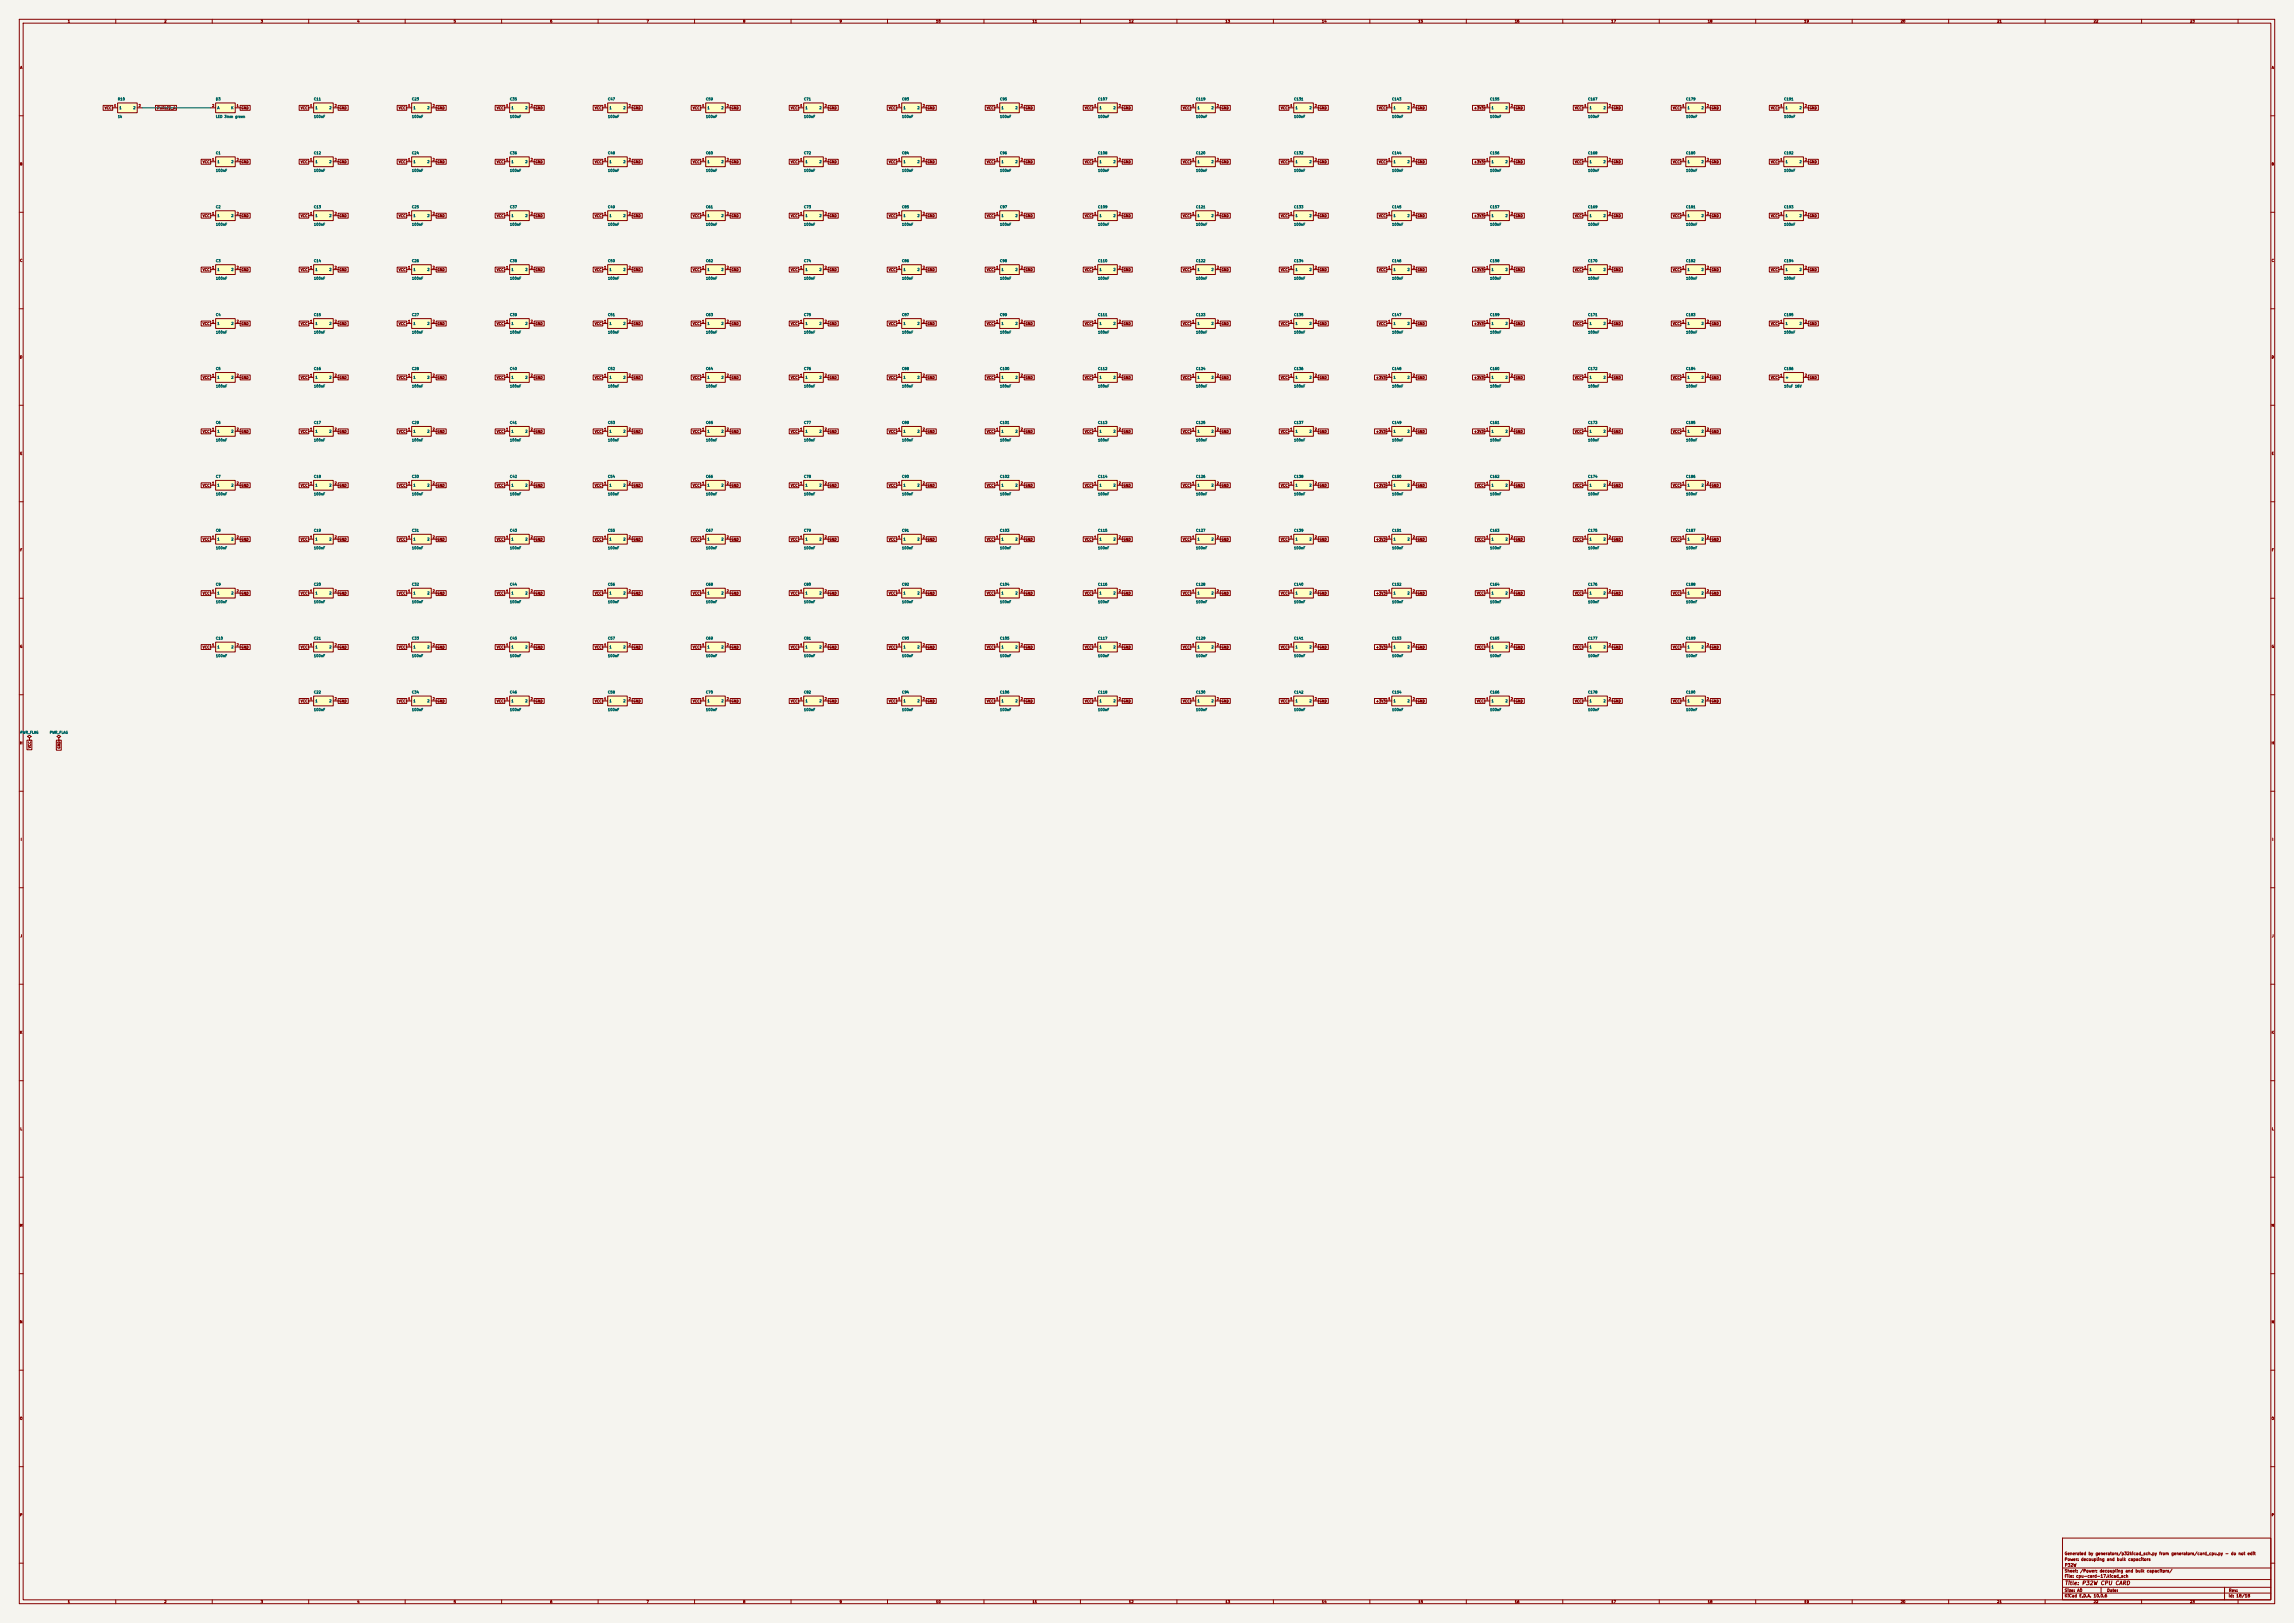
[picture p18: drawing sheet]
<svg xmlns="http://www.w3.org/2000/svg" width="1189mm" height="841mm" viewBox="0 0 1189 841" stroke-linecap="round" stroke-linejoin="round" font-family="sans-serif">
<defs><g id="words">
<text font-size="2" fill="#840000" x="1070" y="822">Title: P32W CPU CARD</text>
<g font-size="1.5" fill="#840000">
<text x="1070" y="809">Power: decoupling and bulk capacitors</text>
<text x="1070" y="806">Generated by generators/p32kicad_sch.py from generators/card_cpu.py - do not edit</text>
<text x="1070" y="815">Sheet: /Power: decoupling and bulk capacitors/</text>
<text x="1070" y="812">P32W</text>
<text x="1070" y="818">File: cpu-card-17.kicad_sch</text>
<text x="1070" y="825">Size: A0</text>
<text x="1092" y="825">Date:</text>
<text x="1155" y="825">Rev:</text>
<text x="1070" y="828">KiCad E.D.A. 10.0.6</text>
<text x="1155" y="828">Id: 18/18</text>
</g>
<g font-size="1.3" fill="#840000">
<text x="35" y="12">1</text>
<text x="85" y="12">2</text>
<text x="135" y="12">3</text>
<text x="185" y="12">4</text>
<text x="235" y="12">5</text>
<text x="285" y="12">6</text>
<text x="335" y="12">7</text>
<text x="385" y="12">8</text>
<text x="435" y="12">9</text>
<text x="485" y="12">10</text>
<text x="535" y="12">11</text>
<text x="585" y="12">12</text>
<text x="635" y="12">13</text>
<text x="685" y="12">14</text>
<text x="735" y="12">15</text>
<text x="785" y="12">16</text>
<text x="835" y="12">17</text>
<text x="885" y="12">18</text>
<text x="935" y="12">19</text>
<text x="985" y="12">20</text>
<text x="1035" y="12">21</text>
<text x="1085" y="12">22</text>
<text x="1135" y="12">23</text>
<text x="10" y="36">A</text>
<text x="1177" y="36">A</text>
<text x="54" y="57">VCC</text>
<text x="81" y="57">PWRLED_A</text>
<text x="125" y="57">GND</text>
<text x="156" y="57">VCC</text>
<text x="176" y="57">GND</text>
<text x="206" y="57">VCC</text>
<text x="227" y="57">GND</text>
<text x="257" y="57">VCC</text>
<text x="277" y="57">GND</text>
<text x="308" y="57">VCC</text>
<text x="328" y="57">GND</text>
<text x="359" y="57">VCC</text>
<text x="379" y="57">GND</text>
<text x="410" y="57">VCC</text>
<text x="430" y="57">GND</text>
<text x="460" y="57">VCC</text>
<text x="481" y="57">GND</text>
<text x="511" y="57">VCC</text>
<text x="531" y="57">GND</text>
<text x="562" y="57">VCC</text>
<text x="582" y="57">GND</text>
<text x="613" y="57">VCC</text>
<text x="633" y="57">GND</text>
<text x="664" y="57">VCC</text>
<text x="684" y="57">GND</text>
<text x="714" y="57">VCC</text>
<text x="735" y="57">GND</text>
<text x="764" y="57">+3V3</text>
<text x="785" y="57">GND</text>
<text x="816" y="57">VCC</text>
<text x="836" y="57">GND</text>
<text x="867" y="57">VCC</text>
<text x="887" y="57">GND</text>
<text x="918" y="57">VCC</text>
<text x="938" y="57">GND</text>
<text x="10" y="86">B</text>
<text x="105" y="85">VCC</text>
<text x="125" y="85">GND</text>
<text x="156" y="85">VCC</text>
<text x="176" y="85">GND</text>
<text x="206" y="85">VCC</text>
<text x="227" y="85">GND</text>
<text x="257" y="85">VCC</text>
<text x="277" y="85">GND</text>
<text x="308" y="85">VCC</text>
<text x="328" y="85">GND</text>
<text x="359" y="85">VCC</text>
<text x="379" y="85">GND</text>
<text x="410" y="85">VCC</text>
<text x="430" y="85">GND</text>
<text x="460" y="85">VCC</text>
<text x="481" y="85">GND</text>
<text x="511" y="85">VCC</text>
<text x="531" y="85">GND</text>
<text x="562" y="85">VCC</text>
<text x="582" y="85">GND</text>
<text x="613" y="85">VCC</text>
<text x="633" y="85">GND</text>
<text x="664" y="85">VCC</text>
<text x="684" y="85">GND</text>
<text x="714" y="85">VCC</text>
<text x="735" y="85">GND</text>
<text x="764" y="85">+3V3</text>
<text x="785" y="85">GND</text>
<text x="816" y="85">VCC</text>
<text x="836" y="85">GND</text>
<text x="867" y="85">VCC</text>
<text x="887" y="85">GND</text>
<text x="918" y="85">VCC</text>
<text x="938" y="85">GND</text>
<text x="1177" y="86">B</text>
<text x="105" y="113">VCC</text>
<text x="125" y="113">GND</text>
<text x="156" y="113">VCC</text>
<text x="176" y="113">GND</text>
<text x="206" y="113">VCC</text>
<text x="227" y="113">GND</text>
<text x="257" y="113">VCC</text>
<text x="277" y="113">GND</text>
<text x="308" y="113">VCC</text>
<text x="328" y="113">GND</text>
<text x="359" y="113">VCC</text>
<text x="379" y="113">GND</text>
<text x="410" y="113">VCC</text>
<text x="430" y="113">GND</text>
<text x="460" y="113">VCC</text>
<text x="481" y="113">GND</text>
<text x="511" y="113">VCC</text>
<text x="531" y="113">GND</text>
<text x="562" y="113">VCC</text>
<text x="582" y="113">GND</text>
<text x="613" y="113">VCC</text>
<text x="633" y="113">GND</text>
<text x="664" y="113">VCC</text>
<text x="684" y="113">GND</text>
<text x="714" y="113">VCC</text>
<text x="735" y="113">GND</text>
<text x="764" y="113">+3V3</text>
<text x="785" y="113">GND</text>
<text x="816" y="113">VCC</text>
<text x="836" y="113">GND</text>
<text x="867" y="113">VCC</text>
<text x="887" y="113">GND</text>
<text x="918" y="113">VCC</text>
<text x="938" y="113">GND</text>
<text x="10" y="136">C</text>
<text x="1177" y="136">C</text>
<text x="105" y="141">VCC</text>
<text x="125" y="141">GND</text>
<text x="156" y="141">VCC</text>
<text x="176" y="141">GND</text>
<text x="206" y="141">VCC</text>
<text x="227" y="141">GND</text>
<text x="257" y="141">VCC</text>
<text x="277" y="141">GND</text>
<text x="308" y="141">VCC</text>
<text x="328" y="141">GND</text>
<text x="359" y="141">VCC</text>
<text x="379" y="141">GND</text>
<text x="410" y="141">VCC</text>
<text x="430" y="141">GND</text>
<text x="460" y="141">VCC</text>
<text x="481" y="141">GND</text>
<text x="511" y="141">VCC</text>
<text x="531" y="141">GND</text>
<text x="562" y="141">VCC</text>
<text x="582" y="141">GND</text>
<text x="613" y="141">VCC</text>
<text x="633" y="141">GND</text>
<text x="664" y="141">VCC</text>
<text x="684" y="141">GND</text>
<text x="714" y="141">VCC</text>
<text x="735" y="141">GND</text>
<text x="764" y="141">+3V3</text>
<text x="785" y="141">GND</text>
<text x="816" y="141">VCC</text>
<text x="836" y="141">GND</text>
<text x="867" y="141">VCC</text>
<text x="887" y="141">GND</text>
<text x="918" y="141">VCC</text>
<text x="938" y="141">GND</text>
<text x="105" y="169">VCC</text>
<text x="125" y="169">GND</text>
<text x="156" y="169">VCC</text>
<text x="176" y="169">GND</text>
<text x="206" y="169">VCC</text>
<text x="227" y="169">GND</text>
<text x="257" y="169">VCC</text>
<text x="277" y="169">GND</text>
<text x="308" y="169">VCC</text>
<text x="328" y="169">GND</text>
<text x="359" y="169">VCC</text>
<text x="379" y="169">GND</text>
<text x="410" y="169">VCC</text>
<text x="430" y="169">GND</text>
<text x="460" y="169">VCC</text>
<text x="481" y="169">GND</text>
<text x="511" y="169">VCC</text>
<text x="531" y="169">GND</text>
<text x="562" y="169">VCC</text>
<text x="582" y="169">GND</text>
<text x="613" y="169">VCC</text>
<text x="633" y="169">GND</text>
<text x="664" y="169">VCC</text>
<text x="684" y="169">GND</text>
<text x="714" y="169">VCC</text>
<text x="735" y="169">GND</text>
<text x="764" y="169">+3V3</text>
<text x="785" y="169">GND</text>
<text x="816" y="169">VCC</text>
<text x="836" y="169">GND</text>
<text x="867" y="169">VCC</text>
<text x="887" y="169">GND</text>
<text x="918" y="169">VCC</text>
<text x="938" y="169">GND</text>
<text x="10" y="186">D</text>
<text x="1177" y="186">D</text>
<text x="105" y="197">VCC</text>
<text x="125" y="197">GND</text>
<text x="156" y="197">VCC</text>
<text x="176" y="197">GND</text>
<text x="206" y="197">VCC</text>
<text x="227" y="197">GND</text>
<text x="257" y="197">VCC</text>
<text x="277" y="197">GND</text>
<text x="308" y="197">VCC</text>
<text x="328" y="197">GND</text>
<text x="359" y="197">VCC</text>
<text x="379" y="197">GND</text>
<text x="410" y="197">VCC</text>
<text x="430" y="197">GND</text>
<text x="460" y="197">VCC</text>
<text x="481" y="197">GND</text>
<text x="511" y="197">VCC</text>
<text x="531" y="197">GND</text>
<text x="562" y="197">VCC</text>
<text x="582" y="197">GND</text>
<text x="613" y="197">VCC</text>
<text x="633" y="197">GND</text>
<text x="664" y="197">VCC</text>
<text x="684" y="197">GND</text>
<text x="713" y="197">+3V3</text>
<text x="735" y="197">GND</text>
<text x="764" y="197">+3V3</text>
<text x="785" y="197">GND</text>
<text x="816" y="197">VCC</text>
<text x="836" y="197">GND</text>
<text x="867" y="197">VCC</text>
<text x="887" y="197">GND</text>
<text x="918" y="197">VCC</text>
<text x="938" y="197">GND</text>
<text x="105" y="225">VCC</text>
<text x="125" y="225">GND</text>
<text x="156" y="225">VCC</text>
<text x="176" y="225">GND</text>
<text x="206" y="225">VCC</text>
<text x="227" y="225">GND</text>
<text x="257" y="225">VCC</text>
<text x="277" y="225">GND</text>
<text x="308" y="225">VCC</text>
<text x="328" y="225">GND</text>
<text x="359" y="225">VCC</text>
<text x="379" y="225">GND</text>
<text x="410" y="225">VCC</text>
<text x="430" y="225">GND</text>
<text x="460" y="225">VCC</text>
<text x="481" y="225">GND</text>
<text x="511" y="225">VCC</text>
<text x="531" y="225">GND</text>
<text x="562" y="225">VCC</text>
<text x="582" y="225">GND</text>
<text x="613" y="225">VCC</text>
<text x="633" y="225">GND</text>
<text x="664" y="225">VCC</text>
<text x="684" y="225">GND</text>
<text x="713" y="225">+3V3</text>
<text x="735" y="225">GND</text>
<text x="764" y="225">+3V3</text>
<text x="785" y="225">GND</text>
<text x="816" y="225">VCC</text>
<text x="836" y="225">GND</text>
<text x="867" y="225">VCC</text>
<text x="887" y="225">GND</text>
<text x="10" y="236">E</text>
<text x="1177" y="236">E</text>
<text x="105" y="253">VCC</text>
<text x="125" y="253">GND</text>
<text x="156" y="253">VCC</text>
<text x="176" y="253">GND</text>
<text x="206" y="253">VCC</text>
<text x="227" y="253">GND</text>
<text x="257" y="253">VCC</text>
<text x="277" y="253">GND</text>
<text x="308" y="253">VCC</text>
<text x="328" y="253">GND</text>
<text x="359" y="253">VCC</text>
<text x="379" y="253">GND</text>
<text x="410" y="253">VCC</text>
<text x="430" y="253">GND</text>
<text x="460" y="253">VCC</text>
<text x="481" y="253">GND</text>
<text x="511" y="253">VCC</text>
<text x="531" y="253">GND</text>
<text x="562" y="253">VCC</text>
<text x="582" y="253">GND</text>
<text x="613" y="253">VCC</text>
<text x="633" y="253">GND</text>
<text x="664" y="253">VCC</text>
<text x="684" y="253">GND</text>
<text x="713" y="253">+3V3</text>
<text x="735" y="253">GND</text>
<text x="765" y="253">VCC</text>
<text x="785" y="253">GND</text>
<text x="816" y="253">VCC</text>
<text x="836" y="253">GND</text>
<text x="867" y="253">VCC</text>
<text x="887" y="253">GND</text>
<text x="105" y="280">VCC</text>
<text x="125" y="280">GND</text>
<text x="156" y="280">VCC</text>
<text x="176" y="280">GND</text>
<text x="206" y="280">VCC</text>
<text x="227" y="280">GND</text>
<text x="257" y="280">VCC</text>
<text x="277" y="280">GND</text>
<text x="308" y="280">VCC</text>
<text x="328" y="280">GND</text>
<text x="359" y="280">VCC</text>
<text x="379" y="280">GND</text>
<text x="410" y="280">VCC</text>
<text x="430" y="280">GND</text>
<text x="460" y="280">VCC</text>
<text x="481" y="280">GND</text>
<text x="511" y="280">VCC</text>
<text x="531" y="280">GND</text>
<text x="562" y="280">VCC</text>
<text x="582" y="280">GND</text>
<text x="613" y="280">VCC</text>
<text x="633" y="280">GND</text>
<text x="664" y="280">VCC</text>
<text x="684" y="280">GND</text>
<text x="713" y="280">+3V3</text>
<text x="735" y="280">GND</text>
<text x="765" y="280">VCC</text>
<text x="785" y="280">GND</text>
<text x="816" y="280">VCC</text>
<text x="836" y="280">GND</text>
<text x="867" y="280">VCC</text>
<text x="887" y="280">GND</text>
<text x="10" y="286">F</text>
<text x="1177" y="286">F</text>
<text x="105" y="308">VCC</text>
<text x="125" y="308">GND</text>
<text x="156" y="308">VCC</text>
<text x="176" y="308">GND</text>
<text x="206" y="308">VCC</text>
<text x="227" y="308">GND</text>
<text x="257" y="308">VCC</text>
<text x="277" y="308">GND</text>
<text x="308" y="308">VCC</text>
<text x="328" y="308">GND</text>
<text x="359" y="308">VCC</text>
<text x="379" y="308">GND</text>
<text x="410" y="308">VCC</text>
<text x="430" y="308">GND</text>
<text x="460" y="308">VCC</text>
<text x="481" y="308">GND</text>
<text x="511" y="308">VCC</text>
<text x="531" y="308">GND</text>
<text x="562" y="308">VCC</text>
<text x="582" y="308">GND</text>
<text x="613" y="308">VCC</text>
<text x="633" y="308">GND</text>
<text x="664" y="308">VCC</text>
<text x="684" y="308">GND</text>
<text x="713" y="308">+3V3</text>
<text x="735" y="308">GND</text>
<text x="765" y="308">VCC</text>
<text x="785" y="308">GND</text>
<text x="816" y="308">VCC</text>
<text x="836" y="308">GND</text>
<text x="867" y="308">VCC</text>
<text x="887" y="308">GND</text>
<text x="10" y="336">G</text>
<text x="1177" y="336">G</text>
<text x="105" y="336">VCC</text>
<text x="125" y="336">GND</text>
<text x="156" y="336">VCC</text>
<text x="176" y="336">GND</text>
<text x="206" y="336">VCC</text>
<text x="227" y="336">GND</text>
<text x="257" y="336">VCC</text>
<text x="277" y="336">GND</text>
<text x="308" y="336">VCC</text>
<text x="328" y="336">GND</text>
<text x="359" y="336">VCC</text>
<text x="379" y="336">GND</text>
<text x="410" y="336">VCC</text>
<text x="430" y="336">GND</text>
<text x="460" y="336">VCC</text>
<text x="481" y="336">GND</text>
<text x="511" y="336">VCC</text>
<text x="531" y="336">GND</text>
<text x="562" y="336">VCC</text>
<text x="582" y="336">GND</text>
<text x="613" y="336">VCC</text>
<text x="633" y="336">GND</text>
<text x="664" y="336">VCC</text>
<text x="684" y="336">GND</text>
<text x="713" y="336">+3V3</text>
<text x="735" y="336">GND</text>
<text x="765" y="336">VCC</text>
<text x="785" y="336">GND</text>
<text x="816" y="336">VCC</text>
<text x="836" y="336">GND</text>
<text x="867" y="336">VCC</text>
<text x="887" y="336">GND</text>
<text x="156" y="364">VCC</text>
<text x="176" y="364">GND</text>
<text x="206" y="364">VCC</text>
<text x="227" y="364">GND</text>
<text x="257" y="364">VCC</text>
<text x="277" y="364">GND</text>
<text x="308" y="364">VCC</text>
<text x="328" y="364">GND</text>
<text x="359" y="364">VCC</text>
<text x="379" y="364">GND</text>
<text x="410" y="364">VCC</text>
<text x="430" y="364">GND</text>
<text x="460" y="364">VCC</text>
<text x="481" y="364">GND</text>
<text x="511" y="364">VCC</text>
<text x="531" y="364">GND</text>
<text x="562" y="364">VCC</text>
<text x="582" y="364">GND</text>
<text x="613" y="364">VCC</text>
<text x="633" y="364">GND</text>
<text x="664" y="364">VCC</text>
<text x="684" y="364">GND</text>
<text x="713" y="364">+3V3</text>
<text x="735" y="364">GND</text>
<text x="765" y="364">VCC</text>
<text x="785" y="364">GND</text>
<text x="816" y="364">VCC</text>
<text x="836" y="364">GND</text>
<text x="867" y="364">VCC</text>
<text x="887" y="364">GND</text>
<text x="10" y="386">H</text>
<text x="16" y="388" transform="rotate(-90 16 388)">VCC</text>
<text x="32" y="388" transform="rotate(-90 32 388)">GND</text>
<text x="1177" y="386">H</text>
<text x="11" y="436">I</text>
<text x="1178" y="436">I</text>
<text x="10" y="486">J</text>
<text x="1177" y="486">J</text>
<text x="10" y="536">K</text>
<text x="1177" y="536">K</text>
<text x="10" y="586">L</text>
<text x="1177" y="586">L</text>
<text x="10" y="636">M</text>
<text x="1177" y="636">M</text>
<text x="10" y="686">N</text>
<text x="1177" y="686">N</text>
<text x="10" y="736">O</text>
<text x="1177" y="736">O</text>
<text x="10" y="786">P</text>
<text x="1177" y="786">P</text>
<text x="35" y="831">1</text>
<text x="85" y="831">2</text>
<text x="135" y="831">3</text>
<text x="185" y="831">4</text>
<text x="235" y="831">5</text>
<text x="285" y="831">6</text>
<text x="335" y="831">7</text>
<text x="385" y="831">8</text>
<text x="435" y="831">9</text>
<text x="485" y="831">10</text>
<text x="535" y="831">11</text>
<text x="585" y="831">12</text>
<text x="635" y="831">13</text>
<text x="685" y="831">14</text>
<text x="735" y="831">15</text>
<text x="785" y="831">16</text>
<text x="835" y="831">17</text>
<text x="885" y="831">18</text>
<text x="935" y="831">19</text>
<text x="985" y="831">20</text>
<text x="1035" y="831">21</text>
<text x="1085" y="831">22</text>
<text x="1135" y="831">23</text>
</g>
<g font-size="1.3" fill="#006464">
<text x="61" y="52">R10</text>
<text x="112" y="52">D3</text>
<text x="163" y="52">C11</text>
<text x="213" y="52">C23</text>
<text x="264" y="52">C35</text>
<text x="315" y="52">C47</text>
<text x="366" y="52">C59</text>
<text x="417" y="52">C71</text>
<text x="467" y="52">C83</text>
<text x="518" y="52">C95</text>
<text x="569" y="52">C107</text>
<text x="620" y="52">C119</text>
<text x="671" y="52">C131</text>
<text x="721" y="52">C143</text>
<text x="772" y="52">C155</text>
<text x="823" y="52">C167</text>
<text x="874" y="52">C179</text>
<text x="925" y="52">C191</text>
<text x="62" y="57">1</text>
<text x="69" y="57">2</text>
<text x="112" y="57">A</text>
<text x="120" y="57">K</text>
<text x="163" y="57">1</text>
<text x="171" y="57">2</text>
<text x="214" y="57">1</text>
<text x="221" y="57">2</text>
<text x="265" y="57">1</text>
<text x="272" y="57">2</text>
<text x="316" y="57">1</text>
<text x="323" y="57">2</text>
<text x="366" y="57">1</text>
<text x="374" y="57">2</text>
<text x="417" y="57">1</text>
<text x="425" y="57">2</text>
<text x="468" y="57">1</text>
<text x="475" y="57">2</text>
<text x="519" y="57">1</text>
<text x="526" y="57">2</text>
<text x="570" y="57">1</text>
<text x="577" y="57">2</text>
<text x="620" y="57">1</text>
<text x="628" y="57">2</text>
<text x="671" y="57">1</text>
<text x="679" y="57">2</text>
<text x="722" y="57">1</text>
<text x="729" y="57">2</text>
<text x="773" y="57">1</text>
<text x="780" y="57">2</text>
<text x="824" y="57">1</text>
<text x="831" y="57">2</text>
<text x="874" y="57">1</text>
<text x="882" y="57">2</text>
<text x="925" y="57">1</text>
<text x="933" y="57">2</text>
<text x="61" y="61">1k</text>
<text x="112" y="61">LED 3mm green</text>
<text x="163" y="61">100nF</text>
<text x="213" y="61">100nF</text>
<text x="264" y="61">100nF</text>
<text x="315" y="61">100nF</text>
<text x="366" y="61">100nF</text>
<text x="417" y="61">100nF</text>
<text x="467" y="61">100nF</text>
<text x="518" y="61">100nF</text>
<text x="569" y="61">100nF</text>
<text x="620" y="61">100nF</text>
<text x="671" y="61">100nF</text>
<text x="721" y="61">100nF</text>
<text x="772" y="61">100nF</text>
<text x="823" y="61">100nF</text>
<text x="874" y="61">100nF</text>
<text x="925" y="61">100nF</text>
<text x="112" y="80">C1</text>
<text x="163" y="80">C12</text>
<text x="213" y="80">C24</text>
<text x="264" y="80">C36</text>
<text x="315" y="80">C48</text>
<text x="366" y="80">C60</text>
<text x="417" y="80">C72</text>
<text x="467" y="80">C84</text>
<text x="518" y="80">C96</text>
<text x="569" y="80">C108</text>
<text x="620" y="80">C120</text>
<text x="671" y="80">C132</text>
<text x="721" y="80">C144</text>
<text x="772" y="80">C156</text>
<text x="823" y="80">C168</text>
<text x="874" y="80">C180</text>
<text x="925" y="80">C192</text>
<text x="112" y="89">100nF</text>
<text x="112" y="85">1</text>
<text x="120" y="85">2</text>
<text x="163" y="89">100nF</text>
<text x="163" y="85">1</text>
<text x="171" y="85">2</text>
<text x="213" y="89">100nF</text>
<text x="214" y="85">1</text>
<text x="221" y="85">2</text>
<text x="264" y="89">100nF</text>
<text x="265" y="85">1</text>
<text x="272" y="85">2</text>
<text x="315" y="89">100nF</text>
<text x="316" y="85">1</text>
<text x="323" y="85">2</text>
<text x="366" y="89">100nF</text>
<text x="366" y="85">1</text>
<text x="374" y="85">2</text>
<text x="417" y="89">100nF</text>
<text x="417" y="85">1</text>
<text x="425" y="85">2</text>
<text x="467" y="89">100nF</text>
<text x="468" y="85">1</text>
<text x="475" y="85">2</text>
<text x="518" y="89">100nF</text>
<text x="519" y="85">1</text>
<text x="526" y="85">2</text>
<text x="569" y="89">100nF</text>
<text x="570" y="85">1</text>
<text x="577" y="85">2</text>
<text x="620" y="89">100nF</text>
<text x="620" y="85">1</text>
<text x="628" y="85">2</text>
<text x="671" y="89">100nF</text>
<text x="671" y="85">1</text>
<text x="679" y="85">2</text>
<text x="721" y="89">100nF</text>
<text x="722" y="85">1</text>
<text x="729" y="85">2</text>
<text x="772" y="89">100nF</text>
<text x="773" y="85">1</text>
<text x="780" y="85">2</text>
<text x="823" y="89">100nF</text>
<text x="824" y="85">1</text>
<text x="831" y="85">2</text>
<text x="874" y="89">100nF</text>
<text x="874" y="85">1</text>
<text x="882" y="85">2</text>
<text x="925" y="89">100nF</text>
<text x="925" y="85">1</text>
<text x="933" y="85">2</text>
<text x="112" y="108">C2</text>
<text x="112" y="113">1</text>
<text x="120" y="113">2</text>
<text x="163" y="108">C13</text>
<text x="163" y="113">1</text>
<text x="171" y="113">2</text>
<text x="213" y="108">C25</text>
<text x="214" y="113">1</text>
<text x="221" y="113">2</text>
<text x="264" y="108">C37</text>
<text x="265" y="113">1</text>
<text x="272" y="113">2</text>
<text x="315" y="108">C49</text>
<text x="316" y="113">1</text>
<text x="323" y="113">2</text>
<text x="366" y="108">C61</text>
<text x="366" y="113">1</text>
<text x="374" y="113">2</text>
<text x="417" y="108">C73</text>
<text x="417" y="113">1</text>
<text x="425" y="113">2</text>
<text x="467" y="108">C85</text>
<text x="468" y="113">1</text>
<text x="475" y="113">2</text>
<text x="518" y="108">C97</text>
<text x="519" y="113">1</text>
<text x="526" y="113">2</text>
<text x="569" y="108">C109</text>
<text x="570" y="113">1</text>
<text x="577" y="113">2</text>
<text x="620" y="108">C121</text>
<text x="620" y="113">1</text>
<text x="628" y="113">2</text>
<text x="671" y="108">C133</text>
<text x="671" y="113">1</text>
<text x="679" y="113">2</text>
<text x="721" y="108">C145</text>
<text x="722" y="113">1</text>
<text x="729" y="113">2</text>
<text x="772" y="108">C157</text>
<text x="773" y="113">1</text>
<text x="780" y="113">2</text>
<text x="823" y="108">C169</text>
<text x="824" y="113">1</text>
<text x="831" y="113">2</text>
<text x="874" y="108">C181</text>
<text x="874" y="113">1</text>
<text x="882" y="113">2</text>
<text x="925" y="108">C193</text>
<text x="925" y="113">1</text>
<text x="933" y="113">2</text>
<text x="112" y="117">100nF</text>
<text x="163" y="117">100nF</text>
<text x="213" y="117">100nF</text>
<text x="264" y="117">100nF</text>
<text x="315" y="117">100nF</text>
<text x="366" y="117">100nF</text>
<text x="417" y="117">100nF</text>
<text x="467" y="117">100nF</text>
<text x="518" y="117">100nF</text>
<text x="569" y="117">100nF</text>
<text x="620" y="117">100nF</text>
<text x="671" y="117">100nF</text>
<text x="721" y="117">100nF</text>
<text x="772" y="117">100nF</text>
<text x="823" y="117">100nF</text>
<text x="874" y="117">100nF</text>
<text x="925" y="117">100nF</text>
<text x="112" y="136">C3</text>
<text x="163" y="136">C14</text>
<text x="213" y="136">C26</text>
<text x="264" y="136">C38</text>
<text x="315" y="136">C50</text>
<text x="366" y="136">C62</text>
<text x="417" y="136">C74</text>
<text x="467" y="136">C86</text>
<text x="518" y="136">C98</text>
<text x="569" y="136">C110</text>
<text x="620" y="136">C122</text>
<text x="671" y="136">C134</text>
<text x="721" y="136">C146</text>
<text x="772" y="136">C158</text>
<text x="823" y="136">C170</text>
<text x="874" y="136">C182</text>
<text x="925" y="136">C194</text>
<text x="112" y="141">1</text>
<text x="120" y="141">2</text>
<text x="163" y="141">1</text>
<text x="171" y="141">2</text>
<text x="214" y="141">1</text>
<text x="221" y="141">2</text>
<text x="265" y="141">1</text>
<text x="272" y="141">2</text>
<text x="316" y="141">1</text>
<text x="323" y="141">2</text>
<text x="366" y="141">1</text>
<text x="374" y="141">2</text>
<text x="417" y="141">1</text>
<text x="425" y="141">2</text>
<text x="468" y="141">1</text>
<text x="475" y="141">2</text>
<text x="519" y="141">1</text>
<text x="526" y="141">2</text>
<text x="570" y="141">1</text>
<text x="577" y="141">2</text>
<text x="620" y="141">1</text>
<text x="628" y="141">2</text>
<text x="671" y="141">1</text>
<text x="679" y="141">2</text>
<text x="722" y="141">1</text>
<text x="729" y="141">2</text>
<text x="773" y="141">1</text>
<text x="780" y="141">2</text>
<text x="824" y="141">1</text>
<text x="831" y="141">2</text>
<text x="874" y="141">1</text>
<text x="882" y="141">2</text>
<text x="925" y="141">1</text>
<text x="933" y="141">2</text>
<text x="112" y="145">100nF</text>
<text x="163" y="145">100nF</text>
<text x="213" y="145">100nF</text>
<text x="264" y="145">100nF</text>
<text x="315" y="145">100nF</text>
<text x="366" y="145">100nF</text>
<text x="417" y="145">100nF</text>
<text x="467" y="145">100nF</text>
<text x="518" y="145">100nF</text>
<text x="569" y="145">100nF</text>
<text x="620" y="145">100nF</text>
<text x="671" y="145">100nF</text>
<text x="721" y="145">100nF</text>
<text x="772" y="145">100nF</text>
<text x="823" y="145">100nF</text>
<text x="874" y="145">100nF</text>
<text x="925" y="145">100nF</text>
<text x="112" y="164">C4</text>
<text x="163" y="164">C15</text>
<text x="213" y="164">C27</text>
<text x="264" y="164">C39</text>
<text x="315" y="164">C51</text>
<text x="366" y="164">C63</text>
<text x="417" y="164">C75</text>
<text x="467" y="164">C87</text>
<text x="518" y="164">C99</text>
<text x="569" y="164">C111</text>
<text x="620" y="164">C123</text>
<text x="671" y="164">C135</text>
<text x="721" y="164">C147</text>
<text x="772" y="164">C159</text>
<text x="823" y="164">C171</text>
<text x="874" y="164">C183</text>
<text x="925" y="164">C195</text>
<text x="112" y="173">100nF</text>
<text x="112" y="169">1</text>
<text x="120" y="169">2</text>
<text x="163" y="173">100nF</text>
<text x="163" y="169">1</text>
<text x="171" y="169">2</text>
<text x="213" y="173">100nF</text>
<text x="214" y="169">1</text>
<text x="221" y="169">2</text>
<text x="264" y="173">100nF</text>
<text x="265" y="169">1</text>
<text x="272" y="169">2</text>
<text x="315" y="173">100nF</text>
<text x="316" y="169">1</text>
<text x="323" y="169">2</text>
<text x="366" y="173">100nF</text>
<text x="366" y="169">1</text>
<text x="374" y="169">2</text>
<text x="417" y="173">100nF</text>
<text x="417" y="169">1</text>
<text x="425" y="169">2</text>
<text x="467" y="173">100nF</text>
<text x="468" y="169">1</text>
<text x="475" y="169">2</text>
<text x="518" y="173">100nF</text>
<text x="519" y="169">1</text>
<text x="526" y="169">2</text>
<text x="569" y="173">100nF</text>
<text x="570" y="169">1</text>
<text x="577" y="169">2</text>
<text x="620" y="173">100nF</text>
<text x="620" y="169">1</text>
<text x="628" y="169">2</text>
<text x="671" y="173">100nF</text>
<text x="671" y="169">1</text>
<text x="679" y="169">2</text>
<text x="721" y="173">100nF</text>
<text x="722" y="169">1</text>
<text x="729" y="169">2</text>
<text x="772" y="173">100nF</text>
<text x="773" y="169">1</text>
<text x="780" y="169">2</text>
<text x="823" y="173">100nF</text>
<text x="824" y="169">1</text>
<text x="831" y="169">2</text>
<text x="874" y="173">100nF</text>
<text x="874" y="169">1</text>
<text x="882" y="169">2</text>
<text x="925" y="173">100nF</text>
<text x="925" y="169">1</text>
<text x="933" y="169">2</text>
<text x="112" y="192">C5</text>
<text x="112" y="197">1</text>
<text x="120" y="197">2</text>
<text x="163" y="192">C16</text>
<text x="163" y="197">1</text>
<text x="171" y="197">2</text>
<text x="213" y="192">C28</text>
<text x="214" y="197">1</text>
<text x="221" y="197">2</text>
<text x="264" y="192">C40</text>
<text x="265" y="197">1</text>
<text x="272" y="197">2</text>
<text x="315" y="192">C52</text>
<text x="316" y="197">1</text>
<text x="323" y="197">2</text>
<text x="366" y="192">C64</text>
<text x="366" y="197">1</text>
<text x="374" y="197">2</text>
<text x="417" y="192">C76</text>
<text x="417" y="197">1</text>
<text x="425" y="197">2</text>
<text x="467" y="192">C88</text>
<text x="468" y="197">1</text>
<text x="475" y="197">2</text>
<text x="518" y="192">C100</text>
<text x="519" y="197">1</text>
<text x="526" y="197">2</text>
<text x="569" y="192">C112</text>
<text x="570" y="197">1</text>
<text x="577" y="197">2</text>
<text x="620" y="192">C124</text>
<text x="620" y="197">1</text>
<text x="628" y="197">2</text>
<text x="671" y="192">C136</text>
<text x="671" y="197">1</text>
<text x="679" y="197">2</text>
<text x="721" y="192">C148</text>
<text x="722" y="197">1</text>
<text x="729" y="197">2</text>
<text x="772" y="192">C160</text>
<text x="773" y="197">1</text>
<text x="780" y="197">2</text>
<text x="823" y="192">C172</text>
<text x="824" y="197">1</text>
<text x="831" y="197">2</text>
<text x="874" y="192">C184</text>
<text x="874" y="197">1</text>
<text x="882" y="197">2</text>
<text x="925" y="192">C196</text>
<text x="925" y="197">+</text>
<text x="112" y="201">100nF</text>
<text x="163" y="201">100nF</text>
<text x="213" y="201">100nF</text>
<text x="264" y="201">100nF</text>
<text x="315" y="201">100nF</text>
<text x="366" y="201">100nF</text>
<text x="417" y="201">100nF</text>
<text x="467" y="201">100nF</text>
<text x="518" y="201">100nF</text>
<text x="569" y="201">100nF</text>
<text x="620" y="201">100nF</text>
<text x="671" y="201">100nF</text>
<text x="721" y="201">100nF</text>
<text x="772" y="201">100nF</text>
<text x="823" y="201">100nF</text>
<text x="874" y="201">100nF</text>
<text x="925" y="201">10uF 16V</text>
<text x="112" y="220">C6</text>
<text x="163" y="220">C17</text>
<text x="213" y="220">C29</text>
<text x="264" y="220">C41</text>
<text x="315" y="220">C53</text>
<text x="366" y="220">C65</text>
<text x="417" y="220">C77</text>
<text x="467" y="220">C89</text>
<text x="518" y="220">C101</text>
<text x="569" y="220">C113</text>
<text x="620" y="220">C125</text>
<text x="671" y="220">C137</text>
<text x="721" y="220">C149</text>
<text x="772" y="220">C161</text>
<text x="823" y="220">C173</text>
<text x="874" y="220">C185</text>
<text x="112" y="224">1</text>
<text x="120" y="224">2</text>
<text x="163" y="224">1</text>
<text x="171" y="224">2</text>
<text x="214" y="224">1</text>
<text x="221" y="224">2</text>
<text x="265" y="224">1</text>
<text x="272" y="224">2</text>
<text x="316" y="224">1</text>
<text x="323" y="224">2</text>
<text x="366" y="224">1</text>
<text x="374" y="224">2</text>
<text x="417" y="224">1</text>
<text x="425" y="224">2</text>
<text x="468" y="224">1</text>
<text x="475" y="224">2</text>
<text x="519" y="224">1</text>
<text x="526" y="224">2</text>
<text x="570" y="224">1</text>
<text x="577" y="224">2</text>
<text x="620" y="224">1</text>
<text x="628" y="224">2</text>
<text x="671" y="224">1</text>
<text x="679" y="224">2</text>
<text x="722" y="224">1</text>
<text x="729" y="224">2</text>
<text x="773" y="224">1</text>
<text x="780" y="224">2</text>
<text x="824" y="224">1</text>
<text x="831" y="224">2</text>
<text x="874" y="224">1</text>
<text x="882" y="224">2</text>
<text x="112" y="229">100nF</text>
<text x="163" y="229">100nF</text>
<text x="213" y="229">100nF</text>
<text x="264" y="229">100nF</text>
<text x="315" y="229">100nF</text>
<text x="366" y="229">100nF</text>
<text x="417" y="229">100nF</text>
<text x="467" y="229">100nF</text>
<text x="518" y="229">100nF</text>
<text x="569" y="229">100nF</text>
<text x="620" y="229">100nF</text>
<text x="671" y="229">100nF</text>
<text x="721" y="229">100nF</text>
<text x="772" y="229">100nF</text>
<text x="823" y="229">100nF</text>
<text x="874" y="229">100nF</text>
<text x="112" y="248">C7</text>
<text x="163" y="248">C18</text>
<text x="213" y="248">C30</text>
<text x="264" y="248">C42</text>
<text x="315" y="248">C54</text>
<text x="366" y="248">C66</text>
<text x="417" y="248">C78</text>
<text x="467" y="248">C90</text>
<text x="518" y="248">C102</text>
<text x="569" y="248">C114</text>
<text x="620" y="248">C126</text>
<text x="671" y="248">C138</text>
<text x="721" y="248">C150</text>
<text x="772" y="248">C162</text>
<text x="823" y="248">C174</text>
<text x="874" y="248">C186</text>
<text x="112" y="257">100nF</text>
<text x="112" y="252">1</text>
<text x="120" y="252">2</text>
<text x="163" y="257">100nF</text>
<text x="163" y="252">1</text>
<text x="171" y="252">2</text>
<text x="213" y="257">100nF</text>
<text x="214" y="252">1</text>
<text x="221" y="252">2</text>
<text x="264" y="257">100nF</text>
<text x="265" y="252">1</text>
<text x="272" y="252">2</text>
<text x="315" y="257">100nF</text>
<text x="316" y="252">1</text>
<text x="323" y="252">2</text>
<text x="366" y="257">100nF</text>
<text x="366" y="252">1</text>
<text x="374" y="252">2</text>
<text x="417" y="257">100nF</text>
<text x="417" y="252">1</text>
<text x="425" y="252">2</text>
<text x="467" y="257">100nF</text>
<text x="468" y="252">1</text>
<text x="475" y="252">2</text>
<text x="518" y="257">100nF</text>
<text x="519" y="252">1</text>
<text x="526" y="252">2</text>
<text x="569" y="257">100nF</text>
<text x="570" y="252">1</text>
<text x="577" y="252">2</text>
<text x="620" y="257">100nF</text>
<text x="620" y="252">1</text>
<text x="628" y="252">2</text>
<text x="671" y="257">100nF</text>
<text x="671" y="252">1</text>
<text x="679" y="252">2</text>
<text x="721" y="257">100nF</text>
<text x="722" y="252">1</text>
<text x="729" y="252">2</text>
<text x="772" y="257">100nF</text>
<text x="773" y="252">1</text>
<text x="780" y="252">2</text>
<text x="823" y="257">100nF</text>
<text x="824" y="252">1</text>
<text x="831" y="252">2</text>
<text x="874" y="257">100nF</text>
<text x="874" y="252">1</text>
<text x="882" y="252">2</text>
<text x="112" y="276">C8</text>
<text x="163" y="276">C19</text>
<text x="213" y="276">C31</text>
<text x="264" y="276">C43</text>
<text x="315" y="276">C55</text>
<text x="366" y="276">C67</text>
<text x="417" y="276">C79</text>
<text x="467" y="276">C91</text>
<text x="518" y="276">C103</text>
<text x="569" y="276">C115</text>
<text x="620" y="276">C127</text>
<text x="671" y="276">C139</text>
<text x="721" y="276">C151</text>
<text x="772" y="276">C163</text>
<text x="823" y="276">C175</text>
<text x="874" y="276">C187</text>
<text x="112" y="280">1</text>
<text x="120" y="280">2</text>
<text x="163" y="280">1</text>
<text x="171" y="280">2</text>
<text x="214" y="280">1</text>
<text x="221" y="280">2</text>
<text x="265" y="280">1</text>
<text x="272" y="280">2</text>
<text x="316" y="280">1</text>
<text x="323" y="280">2</text>
<text x="366" y="280">1</text>
<text x="374" y="280">2</text>
<text x="417" y="280">1</text>
<text x="425" y="280">2</text>
<text x="468" y="280">1</text>
<text x="475" y="280">2</text>
<text x="519" y="280">1</text>
<text x="526" y="280">2</text>
<text x="570" y="280">1</text>
<text x="577" y="280">2</text>
<text x="620" y="280">1</text>
<text x="628" y="280">2</text>
<text x="671" y="280">1</text>
<text x="679" y="280">2</text>
<text x="722" y="280">1</text>
<text x="729" y="280">2</text>
<text x="773" y="280">1</text>
<text x="780" y="280">2</text>
<text x="824" y="280">1</text>
<text x="831" y="280">2</text>
<text x="874" y="280">1</text>
<text x="882" y="280">2</text>
<text x="112" y="285">100nF</text>
<text x="163" y="285">100nF</text>
<text x="213" y="285">100nF</text>
<text x="264" y="285">100nF</text>
<text x="315" y="285">100nF</text>
<text x="366" y="285">100nF</text>
<text x="417" y="285">100nF</text>
<text x="467" y="285">100nF</text>
<text x="518" y="285">100nF</text>
<text x="569" y="285">100nF</text>
<text x="620" y="285">100nF</text>
<text x="671" y="285">100nF</text>
<text x="721" y="285">100nF</text>
<text x="772" y="285">100nF</text>
<text x="823" y="285">100nF</text>
<text x="874" y="285">100nF</text>
<text x="112" y="304">C9</text>
<text x="163" y="304">C20</text>
<text x="213" y="304">C32</text>
<text x="264" y="304">C44</text>
<text x="315" y="304">C56</text>
<text x="366" y="304">C68</text>
<text x="417" y="304">C80</text>
<text x="467" y="304">C92</text>
<text x="518" y="304">C104</text>
<text x="569" y="304">C116</text>
<text x="620" y="304">C128</text>
<text x="671" y="304">C140</text>
<text x="721" y="304">C152</text>
<text x="772" y="304">C164</text>
<text x="823" y="304">C176</text>
<text x="874" y="304">C188</text>
<text x="112" y="308">1</text>
<text x="120" y="308">2</text>
<text x="163" y="308">1</text>
<text x="171" y="308">2</text>
<text x="214" y="308">1</text>
<text x="221" y="308">2</text>
<text x="265" y="308">1</text>
<text x="272" y="308">2</text>
<text x="316" y="308">1</text>
<text x="323" y="308">2</text>
<text x="366" y="308">1</text>
<text x="374" y="308">2</text>
<text x="417" y="308">1</text>
<text x="425" y="308">2</text>
<text x="468" y="308">1</text>
<text x="475" y="308">2</text>
<text x="519" y="308">1</text>
<text x="526" y="308">2</text>
<text x="570" y="308">1</text>
<text x="577" y="308">2</text>
<text x="620" y="308">1</text>
<text x="628" y="308">2</text>
<text x="671" y="308">1</text>
<text x="679" y="308">2</text>
<text x="722" y="308">1</text>
<text x="729" y="308">2</text>
<text x="773" y="308">1</text>
<text x="780" y="308">2</text>
<text x="824" y="308">1</text>
<text x="831" y="308">2</text>
<text x="874" y="308">1</text>
<text x="882" y="308">2</text>
<text x="112" y="313">100nF</text>
<text x="163" y="313">100nF</text>
<text x="213" y="313">100nF</text>
<text x="264" y="313">100nF</text>
<text x="315" y="313">100nF</text>
<text x="366" y="313">100nF</text>
<text x="417" y="313">100nF</text>
<text x="467" y="313">100nF</text>
<text x="518" y="313">100nF</text>
<text x="569" y="313">100nF</text>
<text x="620" y="313">100nF</text>
<text x="671" y="313">100nF</text>
<text x="721" y="313">100nF</text>
<text x="772" y="313">100nF</text>
<text x="823" y="313">100nF</text>
<text x="874" y="313">100nF</text>
<text x="112" y="332">C10</text>
<text x="163" y="332">C21</text>
<text x="213" y="332">C33</text>
<text x="264" y="332">C45</text>
<text x="315" y="332">C57</text>
<text x="366" y="332">C69</text>
<text x="417" y="332">C81</text>
<text x="467" y="332">C93</text>
<text x="518" y="332">C105</text>
<text x="569" y="332">C117</text>
<text x="620" y="332">C129</text>
<text x="671" y="332">C141</text>
<text x="721" y="332">C153</text>
<text x="772" y="332">C165</text>
<text x="823" y="332">C177</text>
<text x="874" y="332">C189</text>
<text x="112" y="341">100nF</text>
<text x="112" y="336">1</text>
<text x="120" y="336">2</text>
<text x="163" y="341">100nF</text>
<text x="163" y="336">1</text>
<text x="171" y="336">2</text>
<text x="213" y="341">100nF</text>
<text x="214" y="336">1</text>
<text x="221" y="336">2</text>
<text x="264" y="341">100nF</text>
<text x="265" y="336">1</text>
<text x="272" y="336">2</text>
<text x="315" y="341">100nF</text>
<text x="316" y="336">1</text>
<text x="323" y="336">2</text>
<text x="366" y="341">100nF</text>
<text x="366" y="336">1</text>
<text x="374" y="336">2</text>
<text x="417" y="341">100nF</text>
<text x="417" y="336">1</text>
<text x="425" y="336">2</text>
<text x="467" y="341">100nF</text>
<text x="468" y="336">1</text>
<text x="475" y="336">2</text>
<text x="518" y="341">100nF</text>
<text x="519" y="336">1</text>
<text x="526" y="336">2</text>
<text x="569" y="341">100nF</text>
<text x="570" y="336">1</text>
<text x="577" y="336">2</text>
<text x="620" y="341">100nF</text>
<text x="620" y="336">1</text>
<text x="628" y="336">2</text>
<text x="671" y="341">100nF</text>
<text x="671" y="336">1</text>
<text x="679" y="336">2</text>
<text x="721" y="341">100nF</text>
<text x="722" y="336">1</text>
<text x="729" y="336">2</text>
<text x="772" y="341">100nF</text>
<text x="773" y="336">1</text>
<text x="780" y="336">2</text>
<text x="823" y="341">100nF</text>
<text x="824" y="336">1</text>
<text x="831" y="336">2</text>
<text x="874" y="341">100nF</text>
<text x="874" y="336">1</text>
<text x="882" y="336">2</text>
<text x="163" y="360">C22</text>
<text x="213" y="360">C34</text>
<text x="264" y="360">C46</text>
<text x="315" y="360">C58</text>
<text x="366" y="360">C70</text>
<text x="417" y="360">C82</text>
<text x="467" y="360">C94</text>
<text x="518" y="360">C106</text>
<text x="569" y="360">C118</text>
<text x="620" y="360">C130</text>
<text x="671" y="360">C142</text>
<text x="721" y="360">C154</text>
<text x="772" y="360">C166</text>
<text x="823" y="360">C178</text>
<text x="874" y="360">C190</text>
<text x="163" y="364">1</text>
<text x="171" y="364">2</text>
<text x="214" y="364">1</text>
<text x="221" y="364">2</text>
<text x="265" y="364">1</text>
<text x="272" y="364">2</text>
<text x="316" y="364">1</text>
<text x="323" y="364">2</text>
<text x="366" y="364">1</text>
<text x="374" y="364">2</text>
<text x="417" y="364">1</text>
<text x="425" y="364">2</text>
<text x="468" y="364">1</text>
<text x="475" y="364">2</text>
<text x="519" y="364">1</text>
<text x="526" y="364">2</text>
<text x="570" y="364">1</text>
<text x="577" y="364">2</text>
<text x="620" y="364">1</text>
<text x="628" y="364">2</text>
<text x="671" y="364">1</text>
<text x="679" y="364">2</text>
<text x="722" y="364">1</text>
<text x="729" y="364">2</text>
<text x="773" y="364">1</text>
<text x="780" y="364">2</text>
<text x="824" y="364">1</text>
<text x="831" y="364">2</text>
<text x="874" y="364">1</text>
<text x="882" y="364">2</text>
<text x="163" y="369">100nF</text>
<text x="213" y="369">100nF</text>
<text x="264" y="369">100nF</text>
<text x="315" y="369">100nF</text>
<text x="366" y="369">100nF</text>
<text x="417" y="369">100nF</text>
<text x="467" y="369">100nF</text>
<text x="518" y="369">100nF</text>
<text x="569" y="369">100nF</text>
<text x="620" y="369">100nF</text>
<text x="671" y="369">100nF</text>
<text x="721" y="369">100nF</text>
<text x="772" y="369">100nF</text>
<text x="823" y="369">100nF</text>
<text x="874" y="369">100nF</text>
<text x="10" y="381">PWR_FLAG</text>
<text x="26" y="381">PWR_FLAG</text>
</g>
<g font-size="1.3" fill="#a90000">
<text x="59" y="56">1</text>
<text x="72" y="56">2</text>
<text x="110" y="56">2</text>
<text x="122" y="56">1</text>
<text x="161" y="56">1</text>
<text x="173" y="56">2</text>
<text x="211" y="56">1</text>
<text x="224" y="56">2</text>
<text x="262" y="56">1</text>
<text x="275" y="56">2</text>
<text x="313" y="56">1</text>
<text x="326" y="56">2</text>
<text x="364" y="56">1</text>
<text x="376" y="56">2</text>
<text x="415" y="56">1</text>
<text x="427" y="56">2</text>
<text x="465" y="56">1</text>
<text x="478" y="56">2</text>
<text x="516" y="56">1</text>
<text x="529" y="56">2</text>
<text x="567" y="56">1</text>
<text x="580" y="56">2</text>
<text x="618" y="56">1</text>
<text x="630" y="56">2</text>
<text x="669" y="56">1</text>
<text x="681" y="56">2</text>
<text x="719" y="56">1</text>
<text x="732" y="56">2</text>
<text x="770" y="56">1</text>
<text x="783" y="56">2</text>
<text x="821" y="56">1</text>
<text x="834" y="56">2</text>
<text x="872" y="56">1</text>
<text x="884" y="56">2</text>
<text x="923" y="56">1</text>
<text x="935" y="56">2</text>
<text x="110" y="84">1</text>
<text x="122" y="84">2</text>
<text x="161" y="84">1</text>
<text x="173" y="84">2</text>
<text x="211" y="84">1</text>
<text x="224" y="84">2</text>
<text x="262" y="84">1</text>
<text x="275" y="84">2</text>
<text x="313" y="84">1</text>
<text x="326" y="84">2</text>
<text x="364" y="84">1</text>
<text x="376" y="84">2</text>
<text x="415" y="84">1</text>
<text x="427" y="84">2</text>
<text x="465" y="84">1</text>
<text x="478" y="84">2</text>
<text x="516" y="84">1</text>
<text x="529" y="84">2</text>
<text x="567" y="84">1</text>
<text x="580" y="84">2</text>
<text x="618" y="84">1</text>
<text x="630" y="84">2</text>
<text x="669" y="84">1</text>
<text x="681" y="84">2</text>
<text x="719" y="84">1</text>
<text x="732" y="84">2</text>
<text x="770" y="84">1</text>
<text x="783" y="84">2</text>
<text x="821" y="84">1</text>
<text x="834" y="84">2</text>
<text x="872" y="84">1</text>
<text x="884" y="84">2</text>
<text x="923" y="84">1</text>
<text x="935" y="84">2</text>
<text x="110" y="112">1</text>
<text x="122" y="112">2</text>
<text x="161" y="112">1</text>
<text x="173" y="112">2</text>
<text x="211" y="112">1</text>
<text x="224" y="112">2</text>
<text x="262" y="112">1</text>
<text x="275" y="112">2</text>
<text x="313" y="112">1</text>
<text x="326" y="112">2</text>
<text x="364" y="112">1</text>
<text x="376" y="112">2</text>
<text x="415" y="112">1</text>
<text x="427" y="112">2</text>
<text x="465" y="112">1</text>
<text x="478" y="112">2</text>
<text x="516" y="112">1</text>
<text x="529" y="112">2</text>
<text x="567" y="112">1</text>
<text x="580" y="112">2</text>
<text x="618" y="112">1</text>
<text x="630" y="112">2</text>
<text x="669" y="112">1</text>
<text x="681" y="112">2</text>
<text x="719" y="112">1</text>
<text x="732" y="112">2</text>
<text x="770" y="112">1</text>
<text x="783" y="112">2</text>
<text x="821" y="112">1</text>
<text x="834" y="112">2</text>
<text x="872" y="112">1</text>
<text x="884" y="112">2</text>
<text x="923" y="112">1</text>
<text x="935" y="112">2</text>
<text x="110" y="140">1</text>
<text x="122" y="140">2</text>
<text x="161" y="140">1</text>
<text x="173" y="140">2</text>
<text x="211" y="140">1</text>
<text x="224" y="140">2</text>
<text x="262" y="140">1</text>
<text x="275" y="140">2</text>
<text x="313" y="140">1</text>
<text x="326" y="140">2</text>
<text x="364" y="140">1</text>
<text x="376" y="140">2</text>
<text x="415" y="140">1</text>
<text x="427" y="140">2</text>
<text x="465" y="140">1</text>
<text x="478" y="140">2</text>
<text x="516" y="140">1</text>
<text x="529" y="140">2</text>
<text x="567" y="140">1</text>
<text x="580" y="140">2</text>
<text x="618" y="140">1</text>
<text x="630" y="140">2</text>
<text x="669" y="140">1</text>
<text x="681" y="140">2</text>
<text x="719" y="140">1</text>
<text x="732" y="140">2</text>
<text x="770" y="140">1</text>
<text x="783" y="140">2</text>
<text x="821" y="140">1</text>
<text x="834" y="140">2</text>
<text x="872" y="140">1</text>
<text x="884" y="140">2</text>
<text x="923" y="140">1</text>
<text x="935" y="140">2</text>
<text x="110" y="168">1</text>
<text x="122" y="168">2</text>
<text x="161" y="168">1</text>
<text x="173" y="168">2</text>
<text x="211" y="168">1</text>
<text x="224" y="168">2</text>
<text x="262" y="168">1</text>
<text x="275" y="168">2</text>
<text x="313" y="168">1</text>
<text x="326" y="168">2</text>
<text x="364" y="168">1</text>
<text x="376" y="168">2</text>
<text x="415" y="168">1</text>
<text x="427" y="168">2</text>
<text x="465" y="168">1</text>
<text x="478" y="168">2</text>
<text x="516" y="168">1</text>
<text x="529" y="168">2</text>
<text x="567" y="168">1</text>
<text x="580" y="168">2</text>
<text x="618" y="168">1</text>
<text x="630" y="168">2</text>
<text x="669" y="168">1</text>
<text x="681" y="168">2</text>
<text x="719" y="168">1</text>
<text x="732" y="168">2</text>
<text x="770" y="168">1</text>
<text x="783" y="168">2</text>
<text x="821" y="168">1</text>
<text x="834" y="168">2</text>
<text x="872" y="168">1</text>
<text x="884" y="168">2</text>
<text x="923" y="168">1</text>
<text x="935" y="168">2</text>
<text x="110" y="195">1</text>
<text x="122" y="195">2</text>
<text x="161" y="195">1</text>
<text x="173" y="195">2</text>
<text x="211" y="195">1</text>
<text x="224" y="195">2</text>
<text x="262" y="195">1</text>
<text x="275" y="195">2</text>
<text x="313" y="195">1</text>
<text x="326" y="195">2</text>
<text x="364" y="195">1</text>
<text x="376" y="195">2</text>
<text x="415" y="195">1</text>
<text x="427" y="195">2</text>
<text x="465" y="195">1</text>
<text x="478" y="195">2</text>
<text x="516" y="195">1</text>
<text x="529" y="195">2</text>
<text x="567" y="195">1</text>
<text x="580" y="195">2</text>
<text x="618" y="195">1</text>
<text x="630" y="195">2</text>
<text x="669" y="195">1</text>
<text x="681" y="195">2</text>
<text x="719" y="195">1</text>
<text x="732" y="195">2</text>
<text x="770" y="195">1</text>
<text x="783" y="195">2</text>
<text x="821" y="195">1</text>
<text x="834" y="195">2</text>
<text x="872" y="195">1</text>
<text x="884" y="195">2</text>
<text x="923" y="195">1</text>
<text x="935" y="195">2</text>
<text x="110" y="223">1</text>
<text x="122" y="223">2</text>
<text x="161" y="223">1</text>
<text x="173" y="223">2</text>
<text x="211" y="223">1</text>
<text x="224" y="223">2</text>
<text x="262" y="223">1</text>
<text x="275" y="223">2</text>
<text x="313" y="223">1</text>
<text x="326" y="223">2</text>
<text x="364" y="223">1</text>
<text x="376" y="223">2</text>
<text x="415" y="223">1</text>
<text x="427" y="223">2</text>
<text x="465" y="223">1</text>
<text x="478" y="223">2</text>
<text x="516" y="223">1</text>
<text x="529" y="223">2</text>
<text x="567" y="223">1</text>
<text x="580" y="223">2</text>
<text x="618" y="223">1</text>
<text x="630" y="223">2</text>
<text x="669" y="223">1</text>
<text x="681" y="223">2</text>
<text x="719" y="223">1</text>
<text x="732" y="223">2</text>
<text x="770" y="223">1</text>
<text x="783" y="223">2</text>
<text x="821" y="223">1</text>
<text x="834" y="223">2</text>
<text x="872" y="223">1</text>
<text x="884" y="223">2</text>
<text x="110" y="251">1</text>
<text x="122" y="251">2</text>
<text x="161" y="251">1</text>
<text x="173" y="251">2</text>
<text x="211" y="251">1</text>
<text x="224" y="251">2</text>
<text x="262" y="251">1</text>
<text x="275" y="251">2</text>
<text x="313" y="251">1</text>
<text x="326" y="251">2</text>
<text x="364" y="251">1</text>
<text x="376" y="251">2</text>
<text x="415" y="251">1</text>
<text x="427" y="251">2</text>
<text x="465" y="251">1</text>
<text x="478" y="251">2</text>
<text x="516" y="251">1</text>
<text x="529" y="251">2</text>
<text x="567" y="251">1</text>
<text x="580" y="251">2</text>
<text x="618" y="251">1</text>
<text x="630" y="251">2</text>
<text x="669" y="251">1</text>
<text x="681" y="251">2</text>
<text x="719" y="251">1</text>
<text x="732" y="251">2</text>
<text x="770" y="251">1</text>
<text x="783" y="251">2</text>
<text x="821" y="251">1</text>
<text x="834" y="251">2</text>
<text x="872" y="251">1</text>
<text x="884" y="251">2</text>
<text x="110" y="279">1</text>
<text x="122" y="279">2</text>
<text x="161" y="279">1</text>
<text x="173" y="279">2</text>
<text x="211" y="279">1</text>
<text x="224" y="279">2</text>
<text x="262" y="279">1</text>
<text x="275" y="279">2</text>
<text x="313" y="279">1</text>
<text x="326" y="279">2</text>
<text x="364" y="279">1</text>
<text x="376" y="279">2</text>
<text x="415" y="279">1</text>
<text x="427" y="279">2</text>
<text x="465" y="279">1</text>
<text x="478" y="279">2</text>
<text x="516" y="279">1</text>
<text x="529" y="279">2</text>
<text x="567" y="279">1</text>
<text x="580" y="279">2</text>
<text x="618" y="279">1</text>
<text x="630" y="279">2</text>
<text x="669" y="279">1</text>
<text x="681" y="279">2</text>
<text x="719" y="279">1</text>
<text x="732" y="279">2</text>
<text x="770" y="279">1</text>
<text x="783" y="279">2</text>
<text x="821" y="279">1</text>
<text x="834" y="279">2</text>
<text x="872" y="279">1</text>
<text x="884" y="279">2</text>
<text x="110" y="307">1</text>
<text x="122" y="307">2</text>
<text x="161" y="307">1</text>
<text x="173" y="307">2</text>
<text x="211" y="307">1</text>
<text x="224" y="307">2</text>
<text x="262" y="307">1</text>
<text x="275" y="307">2</text>
<text x="313" y="307">1</text>
<text x="326" y="307">2</text>
<text x="364" y="307">1</text>
<text x="376" y="307">2</text>
<text x="415" y="307">1</text>
<text x="427" y="307">2</text>
<text x="465" y="307">1</text>
<text x="478" y="307">2</text>
<text x="516" y="307">1</text>
<text x="529" y="307">2</text>
<text x="567" y="307">1</text>
<text x="580" y="307">2</text>
<text x="618" y="307">1</text>
<text x="630" y="307">2</text>
<text x="669" y="307">1</text>
<text x="681" y="307">2</text>
<text x="719" y="307">1</text>
<text x="732" y="307">2</text>
<text x="770" y="307">1</text>
<text x="783" y="307">2</text>
<text x="821" y="307">1</text>
<text x="834" y="307">2</text>
<text x="872" y="307">1</text>
<text x="884" y="307">2</text>
<text x="110" y="335">1</text>
<text x="122" y="335">2</text>
<text x="161" y="335">1</text>
<text x="173" y="335">2</text>
<text x="211" y="335">1</text>
<text x="224" y="335">2</text>
<text x="262" y="335">1</text>
<text x="275" y="335">2</text>
<text x="313" y="335">1</text>
<text x="326" y="335">2</text>
<text x="364" y="335">1</text>
<text x="376" y="335">2</text>
<text x="415" y="335">1</text>
<text x="427" y="335">2</text>
<text x="465" y="335">1</text>
<text x="478" y="335">2</text>
<text x="516" y="335">1</text>
<text x="529" y="335">2</text>
<text x="567" y="335">1</text>
<text x="580" y="335">2</text>
<text x="618" y="335">1</text>
<text x="630" y="335">2</text>
<text x="669" y="335">1</text>
<text x="681" y="335">2</text>
<text x="719" y="335">1</text>
<text x="732" y="335">2</text>
<text x="770" y="335">1</text>
<text x="783" y="335">2</text>
<text x="821" y="335">1</text>
<text x="834" y="335">2</text>
<text x="872" y="335">1</text>
<text x="884" y="335">2</text>
<text x="161" y="363">1</text>
<text x="173" y="363">2</text>
<text x="211" y="363">1</text>
<text x="224" y="363">2</text>
<text x="262" y="363">1</text>
<text x="275" y="363">2</text>
<text x="313" y="363">1</text>
<text x="326" y="363">2</text>
<text x="364" y="363">1</text>
<text x="376" y="363">2</text>
<text x="415" y="363">1</text>
<text x="427" y="363">2</text>
<text x="465" y="363">1</text>
<text x="478" y="363">2</text>
<text x="516" y="363">1</text>
<text x="529" y="363">2</text>
<text x="567" y="363">1</text>
<text x="580" y="363">2</text>
<text x="618" y="363">1</text>
<text x="630" y="363">2</text>
<text x="669" y="363">1</text>
<text x="681" y="363">2</text>
<text x="719" y="363">1</text>
<text x="732" y="363">2</text>
<text x="770" y="363">1</text>
<text x="783" y="363">2</text>
<text x="821" y="363">1</text>
<text x="834" y="363">2</text>
<text x="872" y="363">1</text>
<text x="884" y="363">2</text>
</g>
</g></defs>
<path d="M0 0h1189v841h-1189z" fill="#f5f4ef" stroke="#f5f4ef" stroke-width=".52"/>
<g fill="none" stroke="#840000" stroke-width=".52">
<path d="M10 10h1169v821h-1169zM12 12h1165v817h-1165zM60 10v2M110 10v2M160 10v2M210 10v2M260 10v2M310 10v2M360 10v2M410 10v2M460 10v2M510 10v2"/>
<path d="M560 10v2M610 10v2M660 10v2M710 10v2M760 10v2M810 10v2M860 10v2M910 10v2M960 10v2M1010 10v2M1060 10v2M1110 10v2"/>
<path d="M1160 10v2M10 60h2M1177 60h2M10 110h2M1177 110h2M10 160h2M1177 160h2M10 210h2M1177 210h2M10 260h2M1177 260h2M10 310h2"/>
<path d="M1177 310h2M10 360h2M1177 360h2M10 410h2M1177 410h2M10 460h2M1177 460h2M10 510h2M1177 510h2M10 560h2M1177 560h2M10 610h2"/>
<path d="M1177 610h2M10 660h2M1177 660h2M10 710h2M1177 710h2M10 760h2M1177 760h2M1069 797h108v32h-108zM10 810h2M1069 818h108M1069 812h108M1177 810h2"/>
<path d="M60 829v2M110 829v2M160 829v2M210 829v2M260 829v2M310 829v2M360 829v2M410 829v2M460 829v2M510 829v2M560 829v2M610 829v2"/>
<path d="M660 829v2M710 829v2M760 829v2M810 829v2M860 829v2M910 829v2M960 829v2M1010 829v2M1060 829v2M1069 825h108M1069 822h108M1089 822v3"/>
<path d="M1110 829v2M1153 822v7M1160 829v2"/>
</g>
<path d="M366 165h10v5h-10z" fill="#ffffc2"/>
<path d="M363 168h3M366 165h10v5h-10zM376 168h2" fill="none" stroke="#840000" stroke-width=".52"/>
<path d="M213 249h11v5h-11z" fill="#ffffc2"/>
<path d="M211 251h2M213 249h11v5h-11zM224 251h2" fill="none" stroke="#840000" stroke-width=".52"/>
<path d="M417 249h10v5h-10z" fill="#ffffc2"/>
<path d="M414 251h3M417 249h10v5h-10zM427 251h2" fill="none" stroke="#840000" stroke-width=".52"/>
<path d="M467 221h11v5h-11z" fill="#ffffc2"/>
<path d="M465 224h2M467 221h11v5h-11zM478 224h2" fill="none" stroke="#840000" stroke-width=".52"/>
<path d="M620 137h10v5h-10z" fill="#ffffc2"/>
<path d="M617 140h3M620 137h10v5h-10zM630 140h2" fill="none" stroke="#840000" stroke-width=".52"/>
<path d="M620 165h10v5h-10z" fill="#ffffc2"/>
<path d="M617 168h3M620 165h10v5h-10zM630 168h2" fill="none" stroke="#840000" stroke-width=".52"/>
<path d="M569 221h10v5h-10z" fill="#ffffc2"/>
<path d="M566 224h3M569 221h10v5h-10zM579 224h3" fill="none" stroke="#840000" stroke-width=".52"/>
<path d="M569 193h10v5h-10z" fill="#ffffc2"/>
<path d="M566 196h3M569 193h10v5h-10zM579 196h3" fill="none" stroke="#840000" stroke-width=".52"/>
<path d="M569 165h10v5h-10z" fill="#ffffc2"/>
<path d="M566 168h3M569 165h10v5h-10zM579 168h3" fill="none" stroke="#840000" stroke-width=".52"/>
<path d="M620 221h10v5h-10z" fill="#ffffc2"/>
<path d="M617 224h3M620 221h10v5h-10zM630 224h2" fill="none" stroke="#840000" stroke-width=".52"/>
<path d="M620 193h10v5h-10z" fill="#ffffc2"/>
<path d="M617 196h3M620 193h10v5h-10zM630 196h2" fill="none" stroke="#840000" stroke-width=".52"/>
<path d="M518 193h10v5h-10z" fill="#ffffc2"/>
<path d="M516 196h2M518 193h10v5h-10zM528 196h3" fill="none" stroke="#840000" stroke-width=".52"/>
<path d="M518 221h10v5h-10z" fill="#ffffc2"/>
<path d="M516 224h2M518 221h10v5h-10zM528 224h3" fill="none" stroke="#840000" stroke-width=".52"/>
<path d="M721 137h11v5h-11z" fill="#ffffc2"/>
<path d="M719 140h2M721 137h11v5h-11zM732 140h2" fill="none" stroke="#840000" stroke-width=".52"/>
<path d="M518 165h10v5h-10z" fill="#ffffc2"/>
<path d="M516 168h2M518 165h10v5h-10zM528 168h3" fill="none" stroke="#840000" stroke-width=".52"/>
<path d="M569 81h10v5h-10z" fill="#ffffc2"/>
<path d="M566 84h3M569 81h10v5h-10zM579 84h3" fill="none" stroke="#840000" stroke-width=".52"/>
<path d="M671 165h10v5h-10z" fill="#ffffc2"/>
<path d="M668 168h3M671 165h10v5h-10zM681 168h2" fill="none" stroke="#840000" stroke-width=".52"/>
<path d="M671 137h10v5h-10z" fill="#ffffc2"/>
<path d="M668 140h3M671 137h10v5h-10zM681 140h2" fill="none" stroke="#840000" stroke-width=".52"/>
<path d="M721 165h11v5h-11z" fill="#ffffc2"/>
<path d="M719 168h2M721 165h11v5h-11zM732 168h2" fill="none" stroke="#840000" stroke-width=".52"/>
<path d="M569 53h10v5h-10z" fill="#ffffc2"/>
<path d="M566 56h3M569 53h10v5h-10zM579 56h3" fill="none" stroke="#840000" stroke-width=".52"/>
<path d="M518 137h10v5h-10z" fill="#ffffc2"/>
<path d="M516 140h2M518 137h10v5h-10zM528 140h3" fill="none" stroke="#840000" stroke-width=".52"/>
<path d="M518 109h10v5h-10z" fill="#ffffc2"/>
<path d="M516 112h2M518 109h10v5h-10zM528 112h3" fill="none" stroke="#840000" stroke-width=".52"/>
<path d="M569 137h10v5h-10z" fill="#ffffc2"/>
<path d="M566 140h3M569 137h10v5h-10zM579 140h3" fill="none" stroke="#840000" stroke-width=".52"/>
<path d="M569 109h10v5h-10z" fill="#ffffc2"/>
<path d="M566 112h3M569 109h10v5h-10zM579 112h3" fill="none" stroke="#840000" stroke-width=".52"/>
<path d="M518 81h10v5h-10z" fill="#ffffc2"/>
<path d="M516 84h2M518 81h10v5h-10zM528 84h3" fill="none" stroke="#840000" stroke-width=".52"/>
<path d="M518 53h10v5h-10z" fill="#ffffc2"/>
<path d="M516 56h2M518 53h10v5h-10zM528 56h3" fill="none" stroke="#840000" stroke-width=".52"/>
<path d="M467 109h11v5h-11z" fill="#ffffc2"/>
<path d="M465 112h2M467 109h11v5h-11zM478 112h2" fill="none" stroke="#840000" stroke-width=".52"/>
<path d="M467 81h11v5h-11z" fill="#ffffc2"/>
<path d="M465 84h2M467 81h11v5h-11zM478 84h2" fill="none" stroke="#840000" stroke-width=".52"/>
<path d="M417 165h10v5h-10z" fill="#ffffc2"/>
<path d="M414 168h3M417 165h10v5h-10zM427 168h2" fill="none" stroke="#840000" stroke-width=".52"/>
<path d="M721 193h11v5h-11z" fill="#ffffc2"/>
<path d="M719 196h2M721 193h11v5h-11zM732 196h2" fill="none" stroke="#840000" stroke-width=".52"/>
<path d="M721 221h11v5h-11z" fill="#ffffc2"/>
<path d="M719 224h2M721 221h11v5h-11zM732 224h2" fill="none" stroke="#840000" stroke-width=".52"/>
<path d="M417 137h10v5h-10z" fill="#ffffc2"/>
<path d="M414 140h3M417 137h10v5h-10zM427 140h2" fill="none" stroke="#840000" stroke-width=".52"/>
<path d="M417 193h10v5h-10z" fill="#ffffc2"/>
<path d="M414 196h3M417 193h10v5h-10zM427 196h2" fill="none" stroke="#840000" stroke-width=".52"/>
<path d="M671 221h10v5h-10z" fill="#ffffc2"/>
<path d="M668 224h3M671 221h10v5h-10zM681 224h2" fill="none" stroke="#840000" stroke-width=".52"/>
<path d="M417 109h10v5h-10z" fill="#ffffc2"/>
<path d="M414 112h3M417 109h10v5h-10zM427 112h2" fill="none" stroke="#840000" stroke-width=".52"/>
<path d="M671 193h10v5h-10z" fill="#ffffc2"/>
<path d="M668 196h3M671 193h10v5h-10zM681 196h2" fill="none" stroke="#840000" stroke-width=".52"/>
<path d="M417 81h10v5h-10z" fill="#ffffc2"/>
<path d="M414 84h3M417 81h10v5h-10zM427 84h2" fill="none" stroke="#840000" stroke-width=".52"/>
<path d="M467 53h11v5h-11z" fill="#ffffc2"/>
<path d="M465 56h2M467 53h11v5h-11zM478 56h2" fill="none" stroke="#840000" stroke-width=".52"/>
<path d="M467 137h11v5h-11z" fill="#ffffc2"/>
<path d="M465 140h2M467 137h11v5h-11zM478 140h2" fill="none" stroke="#840000" stroke-width=".52"/>
<path d="M467 193h11v5h-11z" fill="#ffffc2"/>
<path d="M465 196h2M467 193h11v5h-11zM478 196h2" fill="none" stroke="#840000" stroke-width=".52"/>
<path d="M467 165h11v5h-11z" fill="#ffffc2"/>
<path d="M465 168h2M467 165h11v5h-11zM478 168h2" fill="none" stroke="#840000" stroke-width=".52"/>
<path d="M823 53h10v5h-10z" fill="#ffffc2"/>
<path d="M820 56h3M823 53h10v5h-10zM833 56h3" fill="none" stroke="#840000" stroke-width=".52"/>
<path d="M417 53h10v5h-10z" fill="#ffffc2"/>
<path d="M414 56h3M417 53h10v5h-10zM427 56h2" fill="none" stroke="#840000" stroke-width=".52"/>
<path d="M823 81h10v5h-10z" fill="#ffffc2"/>
<path d="M820 84h3M823 81h10v5h-10zM833 84h3" fill="none" stroke="#840000" stroke-width=".52"/>
<path d="M366 305h10v5h-10z" fill="#ffffc2"/>
<path d="M363 307h3M366 305h10v5h-10zM376 307h2" fill="none" stroke="#840000" stroke-width=".52"/>
<path d="M366 277h10v5h-10z" fill="#ffffc2"/>
<path d="M363 279h3M366 277h10v5h-10zM376 279h2" fill="none" stroke="#840000" stroke-width=".52"/>
<path d="M417 305h10v5h-10z" fill="#ffffc2"/>
<path d="M414 307h3M417 305h10v5h-10zM427 307h2" fill="none" stroke="#840000" stroke-width=".52"/>
<path d="M417 277h10v5h-10z" fill="#ffffc2"/>
<path d="M414 279h3M417 277h10v5h-10zM427 279h2" fill="none" stroke="#840000" stroke-width=".52"/>
<path d="M874 53h10v5h-10z" fill="#ffffc2"/>
<path d="M871 56h3M874 53h10v5h-10zM884 56h2" fill="none" stroke="#840000" stroke-width=".52"/>
<path d="M874 81h10v5h-10z" fill="#ffffc2"/>
<path d="M871 84h3M874 81h10v5h-10zM884 84h2" fill="none" stroke="#840000" stroke-width=".52"/>
<path d="M417 333h10v5h-10z" fill="#ffffc2"/>
<path d="M414 335h3M417 333h10v5h-10zM427 335h2" fill="none" stroke="#840000" stroke-width=".52"/>
<path d="M417 361h10v5h-10z" fill="#ffffc2"/>
<path d="M414 363h3M417 361h10v5h-10zM427 363h2" fill="none" stroke="#840000" stroke-width=".52"/>
<path d="M366 361h10v5h-10z" fill="#ffffc2"/>
<path d="M363 363h3M366 361h10v5h-10zM376 363h2" fill="none" stroke="#840000" stroke-width=".52"/>
<path d="M366 333h10v5h-10z" fill="#ffffc2"/>
<path d="M363 335h3M366 333h10v5h-10zM376 335h2" fill="none" stroke="#840000" stroke-width=".52"/>
<path d="M874 137h10v5h-10z" fill="#ffffc2"/>
<path d="M871 140h3M874 137h10v5h-10zM884 140h2" fill="none" stroke="#840000" stroke-width=".52"/>
<path d="M823 109h10v5h-10z" fill="#ffffc2"/>
<path d="M820 112h3M823 109h10v5h-10zM833 112h3" fill="none" stroke="#840000" stroke-width=".52"/>
<path d="M874 109h10v5h-10z" fill="#ffffc2"/>
<path d="M871 112h3M874 109h10v5h-10zM884 112h2" fill="none" stroke="#840000" stroke-width=".52"/>
<path d="M823 137h10v5h-10z" fill="#ffffc2"/>
<path d="M820 140h3M823 137h10v5h-10zM833 140h3" fill="none" stroke="#840000" stroke-width=".52"/>
<path d="M467 361h11v5h-11z" fill="#ffffc2"/>
<path d="M465 363h2M467 361h11v5h-11zM478 363h2" fill="none" stroke="#840000" stroke-width=".52"/>
<path d="M467 333h11v5h-11z" fill="#ffffc2"/>
<path d="M465 335h2M467 333h11v5h-11zM478 335h2" fill="none" stroke="#840000" stroke-width=".52"/>
<path d="M569 361h10v5h-10z" fill="#ffffc2"/>
<path d="M566 363h3M569 361h10v5h-10zM579 363h3" fill="none" stroke="#840000" stroke-width=".52"/>
<path d="M925 53h10v5h-10z" fill="#ffffc2"/>
<path d="M922 56h3M925 53h10v5h-10zM935 56h2" fill="none" stroke="#840000" stroke-width=".52"/>
<path d="M925 81h10v5h-10z" fill="#ffffc2"/>
<path d="M922 84h3M925 81h10v5h-10zM935 84h2" fill="none" stroke="#840000" stroke-width=".52"/>
<path d="M569 333h10v5h-10z" fill="#ffffc2"/>
<path d="M566 335h3M569 333h10v5h-10zM579 335h3" fill="none" stroke="#840000" stroke-width=".52"/>
<path d="M518 361h10v5h-10z" fill="#ffffc2"/>
<path d="M516 363h2M518 361h10v5h-10zM528 363h3" fill="none" stroke="#840000" stroke-width=".52"/>
<path d="M925 109h10v5h-10z" fill="#ffffc2"/>
<path d="M922 112h3M925 109h10v5h-10zM935 112h2" fill="none" stroke="#840000" stroke-width=".52"/>
<path d="M518 333h10v5h-10z" fill="#ffffc2"/>
<path d="M516 335h2M518 333h10v5h-10zM528 335h3" fill="none" stroke="#840000" stroke-width=".52"/>
<path d="M925 137h10v5h-10z" fill="#ffffc2"/>
<path d="M922 140h3M925 137h10v5h-10zM935 140h2" fill="none" stroke="#840000" stroke-width=".52"/>
<path d="M467 305h11v5h-11z" fill="#ffffc2"/>
<path d="M465 307h2M467 305h11v5h-11zM478 307h2" fill="none" stroke="#840000" stroke-width=".52"/>
<path d="M569 305h10v5h-10z" fill="#ffffc2"/>
<path d="M566 307h3M569 305h10v5h-10zM579 307h3" fill="none" stroke="#840000" stroke-width=".52"/>
<path d="M569 277h10v5h-10z" fill="#ffffc2"/>
<path d="M566 279h3M569 277h10v5h-10zM579 279h3" fill="none" stroke="#840000" stroke-width=".52"/>
<path d="M518 277h10v5h-10z" fill="#ffffc2"/>
<path d="M516 279h2M518 277h10v5h-10zM528 279h3" fill="none" stroke="#840000" stroke-width=".52"/>
<path d="M671 249h10v5h-10z" fill="#ffffc2"/>
<path d="M668 251h3M671 249h10v5h-10zM681 251h2" fill="none" stroke="#840000" stroke-width=".52"/>
<path d="M671 277h10v5h-10z" fill="#ffffc2"/>
<path d="M668 279h3M671 277h10v5h-10zM681 279h2" fill="none" stroke="#840000" stroke-width=".52"/>
<path d="M518 305h10v5h-10z" fill="#ffffc2"/>
<path d="M516 307h2M518 305h10v5h-10zM528 307h3" fill="none" stroke="#840000" stroke-width=".52"/>
<path d="M467 249h11v5h-11z" fill="#ffffc2"/>
<path d="M465 251h2M467 249h11v5h-11zM478 251h2" fill="none" stroke="#840000" stroke-width=".52"/>
<path d="M467 277h11v5h-11z" fill="#ffffc2"/>
<path d="M465 279h2M467 277h11v5h-11zM478 279h2" fill="none" stroke="#840000" stroke-width=".52"/>
<path d="M569 249h10v5h-10z" fill="#ffffc2"/>
<path d="M566 251h3M569 249h10v5h-10zM579 251h3" fill="none" stroke="#840000" stroke-width=".52"/>
<path d="M620 305h10v5h-10z" fill="#ffffc2"/>
<path d="M617 307h3M620 305h10v5h-10zM630 307h2" fill="none" stroke="#840000" stroke-width=".52"/>
<path d="M671 333h10v5h-10z" fill="#ffffc2"/>
<path d="M668 335h3M671 333h10v5h-10zM681 335h2" fill="none" stroke="#840000" stroke-width=".52"/>
<path d="M518 249h10v5h-10z" fill="#ffffc2"/>
<path d="M516 251h2M518 249h10v5h-10zM528 251h3" fill="none" stroke="#840000" stroke-width=".52"/>
<path d="M671 305h10v5h-10z" fill="#ffffc2"/>
<path d="M668 307h3M671 305h10v5h-10zM681 307h2" fill="none" stroke="#840000" stroke-width=".52"/>
<path d="M264 221h10v5h-10z" fill="#ffffc2"/>
<path d="M262 224h2M264 221h10v5h-10zM274 224h3" fill="none" stroke="#840000" stroke-width=".52"/>
<path d="M264 193h10v5h-10z" fill="#ffffc2"/>
<path d="M262 196h2M264 193h10v5h-10zM274 196h3" fill="none" stroke="#840000" stroke-width=".52"/>
<path d="M315 81h10v5h-10z" fill="#ffffc2"/>
<path d="M312 84h3M315 81h10v5h-10zM325 84h3" fill="none" stroke="#840000" stroke-width=".52"/>
<path d="M315 53h10v5h-10z" fill="#ffffc2"/>
<path d="M312 56h3M315 53h10v5h-10zM325 56h3" fill="none" stroke="#840000" stroke-width=".52"/>
<path d="M671 361h10v5h-10z" fill="#ffffc2"/>
<path d="M668 363h3M671 361h10v5h-10zM681 363h2" fill="none" stroke="#840000" stroke-width=".52"/>
<path d="M264 53h10v5h-10z" fill="#ffffc2"/>
<path d="M262 56h2M264 53h10v5h-10zM274 56h3" fill="none" stroke="#840000" stroke-width=".52"/>
<path d="M264 81h10v5h-10z" fill="#ffffc2"/>
<path d="M262 84h2M264 81h10v5h-10zM274 84h3" fill="none" stroke="#840000" stroke-width=".52"/>
<path d="M264 109h10v5h-10z" fill="#ffffc2"/>
<path d="M262 112h2M264 109h10v5h-10zM274 112h3" fill="none" stroke="#840000" stroke-width=".52"/>
<path d="M315 109h10v5h-10z" fill="#ffffc2"/>
<path d="M312 112h3M315 109h10v5h-10zM325 112h3" fill="none" stroke="#840000" stroke-width=".52"/>
<path d="M721 333h11v5h-11z" fill="#ffffc2"/>
<path d="M719 335h2M721 333h11v5h-11zM732 335h2" fill="none" stroke="#840000" stroke-width=".52"/>
<path d="M366 221h10v5h-10z" fill="#ffffc2"/>
<path d="M363 224h3M366 221h10v5h-10zM376 224h2" fill="none" stroke="#840000" stroke-width=".52"/>
<path d="M721 361h11v5h-11z" fill="#ffffc2"/>
<path d="M719 363h2M721 361h11v5h-11zM732 363h2" fill="none" stroke="#840000" stroke-width=".52"/>
<path d="M366 193h10v5h-10z" fill="#ffffc2"/>
<path d="M363 196h3M366 193h10v5h-10zM376 196h2" fill="none" stroke="#840000" stroke-width=".52"/>
<path d="M315 221h10v5h-10z" fill="#ffffc2"/>
<path d="M312 224h3M315 221h10v5h-10zM325 224h3" fill="none" stroke="#840000" stroke-width=".52"/>
<path d="M721 277h11v5h-11z" fill="#ffffc2"/>
<path d="M719 279h2M721 277h11v5h-11zM732 279h2" fill="none" stroke="#840000" stroke-width=".52"/>
<path d="M721 249h11v5h-11z" fill="#ffffc2"/>
<path d="M719 251h2M721 249h11v5h-11zM732 251h2" fill="none" stroke="#840000" stroke-width=".52"/>
<path d="M721 305h11v5h-11z" fill="#ffffc2"/>
<path d="M719 307h2M721 305h11v5h-11zM732 307h2" fill="none" stroke="#840000" stroke-width=".52"/>
<path d="M315 193h10v5h-10z" fill="#ffffc2"/>
<path d="M312 196h3M315 193h10v5h-10zM325 196h3" fill="none" stroke="#840000" stroke-width=".52"/>
<path d="M874 305h10v5h-10z" fill="#ffffc2"/>
<path d="M871 307h3M874 305h10v5h-10zM884 307h2" fill="none" stroke="#840000" stroke-width=".52"/>
<path d="M366 137h10v5h-10z" fill="#ffffc2"/>
<path d="M363 140h3M366 137h10v5h-10zM376 140h2" fill="none" stroke="#840000" stroke-width=".52"/>
<path d="M366 109h10v5h-10z" fill="#ffffc2"/>
<path d="M363 112h3M366 109h10v5h-10zM376 112h2" fill="none" stroke="#840000" stroke-width=".52"/>
<path d="M620 249h10v5h-10z" fill="#ffffc2"/>
<path d="M617 251h3M620 249h10v5h-10zM630 251h2" fill="none" stroke="#840000" stroke-width=".52"/>
<path d="M620 277h10v5h-10z" fill="#ffffc2"/>
<path d="M617 279h3M620 277h10v5h-10zM630 279h2" fill="none" stroke="#840000" stroke-width=".52"/>
<path d="M620 333h10v5h-10z" fill="#ffffc2"/>
<path d="M617 335h3M620 333h10v5h-10zM630 335h2" fill="none" stroke="#840000" stroke-width=".52"/>
<path d="M366 53h10v5h-10z" fill="#ffffc2"/>
<path d="M363 56h3M366 53h10v5h-10zM376 56h2" fill="none" stroke="#840000" stroke-width=".52"/>
<path d="M366 81h10v5h-10z" fill="#ffffc2"/>
<path d="M363 84h3M366 81h10v5h-10zM376 84h2" fill="none" stroke="#840000" stroke-width=".52"/>
<path d="M620 361h10v5h-10z" fill="#ffffc2"/>
<path d="M617 363h3M620 361h10v5h-10zM630 363h2" fill="none" stroke="#840000" stroke-width=".52"/>
<path d="M264 165h10v5h-10z" fill="#ffffc2"/>
<path d="M262 168h2M264 165h10v5h-10zM274 168h3" fill="none" stroke="#840000" stroke-width=".52"/>
<path d="M264 137h10v5h-10z" fill="#ffffc2"/>
<path d="M262 140h2M264 137h10v5h-10zM274 140h3" fill="none" stroke="#840000" stroke-width=".52"/>
<path d="M315 137h10v5h-10z" fill="#ffffc2"/>
<path d="M312 140h3M315 137h10v5h-10zM325 140h3" fill="none" stroke="#840000" stroke-width=".52"/>
<path d="M315 165h10v5h-10z" fill="#ffffc2"/>
<path d="M312 168h3M315 165h10v5h-10zM325 168h3" fill="none" stroke="#840000" stroke-width=".52"/>
<path d="M315 361h10v5h-10z" fill="#ffffc2"/>
<path d="M312 363h3M315 361h10v5h-10zM325 363h3" fill="none" stroke="#840000" stroke-width=".52"/>
<path d="M264 361h10v5h-10z" fill="#ffffc2"/>
<path d="M262 363h2M264 361h10v5h-10zM274 363h3" fill="none" stroke="#840000" stroke-width=".52"/>
<path d="M315 333h10v5h-10z" fill="#ffffc2"/>
<path d="M312 335h3M315 333h10v5h-10zM325 335h3" fill="none" stroke="#840000" stroke-width=".52"/>
<path d="M264 333h10v5h-10z" fill="#ffffc2"/>
<path d="M262 335h2M264 333h10v5h-10zM274 335h3" fill="none" stroke="#840000" stroke-width=".52"/>
<path d="M315 305h10v5h-10z" fill="#ffffc2"/>
<path d="M312 307h3M315 305h10v5h-10zM325 307h3" fill="none" stroke="#840000" stroke-width=".52"/>
<path d="M315 277h10v5h-10z" fill="#ffffc2"/>
<path d="M312 279h3M315 277h10v5h-10zM325 279h3" fill="none" stroke="#840000" stroke-width=".52"/>
<path d="M772 137h10v5h-10z" fill="#ffffc2"/>
<path d="M770 140h2M772 137h10v5h-10zM782 140h3" fill="none" stroke="#840000" stroke-width=".52"/>
<path d="M315 249h10v5h-10z" fill="#ffffc2"/>
<path d="M312 251h3M315 249h10v5h-10zM325 251h3" fill="none" stroke="#840000" stroke-width=".52"/>
<path d="M366 249h10v5h-10z" fill="#ffffc2"/>
<path d="M363 251h3M366 249h10v5h-10zM376 251h2" fill="none" stroke="#840000" stroke-width=".52"/>
<path d="M264 305h10v5h-10z" fill="#ffffc2"/>
<path d="M262 307h2M264 305h10v5h-10zM274 307h3" fill="none" stroke="#840000" stroke-width=".52"/>
<path d="M264 277h10v5h-10z" fill="#ffffc2"/>
<path d="M262 279h2M264 277h10v5h-10zM274 279h3" fill="none" stroke="#840000" stroke-width=".52"/>
<path d="M772 165h10v5h-10z" fill="#ffffc2"/>
<path d="M770 168h2M772 165h10v5h-10zM782 168h3" fill="none" stroke="#840000" stroke-width=".52"/>
<path d="M264 249h10v5h-10z" fill="#ffffc2"/>
<path d="M262 251h2M264 249h10v5h-10zM274 251h3" fill="none" stroke="#840000" stroke-width=".52"/>
<path d="M213 361h11v5h-11z" fill="#ffffc2"/>
<path d="M211 363h2M213 361h11v5h-11zM224 363h2" fill="none" stroke="#840000" stroke-width=".52"/>
<path d="M213 333h11v5h-11z" fill="#ffffc2"/>
<path d="M211 335h2M213 333h11v5h-11zM224 335h2" fill="none" stroke="#840000" stroke-width=".52"/>
<path d="M772 193h10v5h-10z" fill="#ffffc2"/>
<path d="M770 196h2M772 193h10v5h-10zM782 196h3" fill="none" stroke="#840000" stroke-width=".52"/>
<path d="M772 221h10v5h-10z" fill="#ffffc2"/>
<path d="M770 224h2M772 221h10v5h-10zM782 224h3" fill="none" stroke="#840000" stroke-width=".52"/>
<path d="M213 305h11v5h-11z" fill="#ffffc2"/>
<path d="M211 307h2M213 305h11v5h-11zM224 307h2" fill="none" stroke="#840000" stroke-width=".52"/>
<path d="M213 277h11v5h-11z" fill="#ffffc2"/>
<path d="M211 279h2M213 277h11v5h-11zM224 279h2" fill="none" stroke="#840000" stroke-width=".52"/>
<path d="M112 333h10v5h-10z" fill="#ffffc2"/>
<path d="M109 335h3M112 333h10v5h-10zM122 335h2" fill="none" stroke="#840000" stroke-width=".52"/>
<path d="M163 333h10v5h-10z" fill="#ffffc2"/>
<path d="M160 335h3M163 333h10v5h-10zM173 335h2" fill="none" stroke="#840000" stroke-width=".52"/>
<path d="M721 81h11v5h-11z" fill="#ffffc2"/>
<path d="M719 84h2M721 81h11v5h-11zM732 84h2" fill="none" stroke="#840000" stroke-width=".52"/>
<path d="M721 53h11v5h-11z" fill="#ffffc2"/>
<path d="M719 56h2M721 53h11v5h-11zM732 56h2" fill="none" stroke="#840000" stroke-width=".52"/>
<path d="M163 361h10v5h-10z" fill="#ffffc2"/>
<path d="M160 363h3M163 361h10v5h-10zM173 363h2" fill="none" stroke="#840000" stroke-width=".52"/>
<path d="M721 109h11v5h-11z" fill="#ffffc2"/>
<path d="M719 112h2M721 109h11v5h-11zM732 112h2" fill="none" stroke="#840000" stroke-width=".52"/>
<path d="M163 305h10v5h-10z" fill="#ffffc2"/>
<path d="M160 307h3M163 305h10v5h-10zM173 307h2" fill="none" stroke="#840000" stroke-width=".52"/>
<path d="M163 277h10v5h-10z" fill="#ffffc2"/>
<path d="M160 279h3M163 277h10v5h-10zM173 279h2M15 382h1l-1-1-1 1h1v2M15 384h.1M30 382h1l-1-1-1 1h1v2M30 384h.1" fill="none" stroke="#840000" stroke-width=".52"/>
<path d="M620 109h10v5h-10z" fill="#ffffc2"/>
<path d="M617 112h3M620 109h10v5h-10zM630 112h2" fill="none" stroke="#840000" stroke-width=".52"/>
<path d="M112 305h10v5h-10z" fill="#ffffc2"/>
<path d="M109 307h3M112 305h10v5h-10zM122 307h2" fill="none" stroke="#840000" stroke-width=".52"/>
<path d="M112 277h10v5h-10z" fill="#ffffc2"/>
<path d="M109 279h3M112 277h10v5h-10zM122 279h2" fill="none" stroke="#840000" stroke-width=".52"/>
<path d="M671 109h10v5h-10z" fill="#ffffc2"/>
<path d="M668 112h3M671 109h10v5h-10zM681 112h2" fill="none" stroke="#840000" stroke-width=".52"/>
<path d="M772 81h10v5h-10z" fill="#ffffc2"/>
<path d="M770 84h2M772 81h10v5h-10zM782 84h3" fill="none" stroke="#840000" stroke-width=".52"/>
<path d="M112 249h10v5h-10z" fill="#ffffc2"/>
<path d="M109 251h3M112 249h10v5h-10zM122 251h2" fill="none" stroke="#840000" stroke-width=".52"/>
<path d="M112 221h10v5h-10z" fill="#ffffc2"/>
<path d="M109 224h3M112 221h10v5h-10zM122 224h2" fill="none" stroke="#840000" stroke-width=".52"/>
<path d="M112 193h10v5h-10z" fill="#ffffc2"/>
<path d="M109 196h3M112 193h10v5h-10zM122 196h2" fill="none" stroke="#840000" stroke-width=".52"/>
<path d="M163 249h10v5h-10z" fill="#ffffc2"/>
<path d="M160 251h3M163 249h10v5h-10zM173 251h2" fill="none" stroke="#840000" stroke-width=".52"/>
<path d="M772 109h10v5h-10z" fill="#ffffc2"/>
<path d="M770 112h2M772 109h10v5h-10zM782 112h3" fill="none" stroke="#840000" stroke-width=".52"/>
<path d="M772 53h10v5h-10z" fill="#ffffc2"/>
<path d="M770 56h2M772 53h10v5h-10zM782 56h3" fill="none" stroke="#840000" stroke-width=".52"/>
<path d="M163 221h10v5h-10z" fill="#ffffc2"/>
<path d="M160 224h3M163 221h10v5h-10zM173 224h2" fill="none" stroke="#840000" stroke-width=".52"/>
<path d="M213 165h11v5h-11z" fill="#ffffc2"/>
<path d="M211 168h2M213 165h11v5h-11zM224 168h2" fill="none" stroke="#840000" stroke-width=".52"/>
<path d="M163 193h10v5h-10z" fill="#ffffc2"/>
<path d="M160 196h3M163 193h10v5h-10zM173 196h2" fill="none" stroke="#840000" stroke-width=".52"/>
<path d="M163 165h10v5h-10z" fill="#ffffc2"/>
<path d="M160 168h3M163 165h10v5h-10zM173 168h2" fill="none" stroke="#840000" stroke-width=".52"/>
<path d="M671 53h10v5h-10z" fill="#ffffc2"/>
<path d="M668 56h3M671 53h10v5h-10zM681 56h2" fill="none" stroke="#840000" stroke-width=".52"/>
<path d="M671 81h10v5h-10z" fill="#ffffc2"/>
<path d="M668 84h3M671 81h10v5h-10zM681 84h2" fill="none" stroke="#840000" stroke-width=".52"/>
<path d="M213 221h11v5h-11z" fill="#ffffc2"/>
<path d="M211 224h2M213 221h11v5h-11zM224 224h2" fill="none" stroke="#840000" stroke-width=".52"/>
<path d="M213 193h11v5h-11z" fill="#ffffc2"/>
<path d="M211 196h2M213 193h11v5h-11zM224 196h2" fill="none" stroke="#840000" stroke-width=".52"/>
<path d="M417 221h10v5h-10z" fill="#ffffc2"/>
<path d="M414 224h3M417 221h10v5h-10zM427 224h2" fill="none" stroke="#840000" stroke-width=".52"/>
<path d="M112 165h10v5h-10z" fill="#ffffc2"/>
<path d="M109 168h3M112 165h10v5h-10zM122 168h2" fill="none" stroke="#840000" stroke-width=".52"/>
<path d="M620 81h10v5h-10z" fill="#ffffc2"/>
<path d="M617 84h3M620 81h10v5h-10zM630 84h2" fill="none" stroke="#840000" stroke-width=".52"/>
<path d="M620 53h10v5h-10z" fill="#ffffc2"/>
<path d="M617 56h3M620 53h10v5h-10zM630 56h2" fill="none" stroke="#840000" stroke-width=".52"/>
<path d="M112 81h10v5h-10z" fill="#ffffc2"/>
<path d="M109 84h3M112 81h10v5h-10zM122 84h2" fill="none" stroke="#840000" stroke-width=".52"/>
<path d="M112 109h10v5h-10z" fill="#ffffc2"/>
<path d="M109 112h3M112 109h10v5h-10zM122 112h2" fill="none" stroke="#840000" stroke-width=".52"/>
<path d="M112 137h10v5h-10z" fill="#ffffc2"/>
<path d="M109 140h3M112 137h10v5h-10zM122 140h2" fill="none" stroke="#840000" stroke-width=".52"/>
<path d="M61 53h10v5h-10z" fill="#ffffc2"/>
<path d="M58 56h3M61 53h10v5h-10zM71 56h3" fill="none" stroke="#840000" stroke-width=".52"/>
<path d="M772 249h10v5h-10z" fill="#ffffc2"/>
<path d="M770 251h2M772 249h10v5h-10zM782 251h3" fill="none" stroke="#840000" stroke-width=".52"/>
<path d="M772 277h10v5h-10z" fill="#ffffc2"/>
<path d="M770 279h2M772 277h10v5h-10zM782 279h3" fill="none" stroke="#840000" stroke-width=".52"/>
<path d="M112 53h10v5h-10z" fill="#ffffc2"/>
<path d="M109 56h3M112 53h10v5h-10zM122 56h2" fill="none" stroke="#840000" stroke-width=".52"/>
<path d="M213 137h11v5h-11z" fill="#ffffc2"/>
<path d="M211 140h2M213 137h11v5h-11zM224 140h2" fill="none" stroke="#840000" stroke-width=".52"/>
<path d="M163 109h10v5h-10z" fill="#ffffc2"/>
<path d="M160 112h3M163 109h10v5h-10zM173 112h2" fill="none" stroke="#840000" stroke-width=".52"/>
<path d="M213 109h11v5h-11z" fill="#ffffc2"/>
<path d="M211 112h2M213 109h11v5h-11zM224 112h2" fill="none" stroke="#840000" stroke-width=".52"/>
<path d="M823 333h10v5h-10z" fill="#ffffc2"/>
<path d="M820 335h3M823 333h10v5h-10zM833 335h3" fill="none" stroke="#840000" stroke-width=".52"/>
<path d="M823 361h10v5h-10z" fill="#ffffc2"/>
<path d="M820 363h3M823 361h10v5h-10zM833 363h3" fill="none" stroke="#840000" stroke-width=".52"/>
<path d="M163 137h10v5h-10z" fill="#ffffc2"/>
<path d="M160 140h3M163 137h10v5h-10zM173 140h2" fill="none" stroke="#840000" stroke-width=".52"/>
<path d="M213 81h11v5h-11z" fill="#ffffc2"/>
<path d="M211 84h2M213 81h11v5h-11zM224 84h2" fill="none" stroke="#840000" stroke-width=".52"/>
<path d="M213 53h11v5h-11z" fill="#ffffc2"/>
<path d="M211 56h2M213 53h11v5h-11zM224 56h2" fill="none" stroke="#840000" stroke-width=".52"/>
<path d="M163 53h10v5h-10z" fill="#ffffc2"/>
<path d="M160 56h3M163 53h10v5h-10zM173 56h2" fill="none" stroke="#840000" stroke-width=".52"/>
<path d="M772 305h10v5h-10z" fill="#ffffc2"/>
<path d="M770 307h2M772 305h10v5h-10zM782 307h3" fill="none" stroke="#840000" stroke-width=".52"/>
<path d="M823 277h10v5h-10z" fill="#ffffc2"/>
<path d="M820 279h3M823 277h10v5h-10zM833 279h3" fill="none" stroke="#840000" stroke-width=".52"/>
<path d="M163 81h10v5h-10z" fill="#ffffc2"/>
<path d="M160 84h3M163 81h10v5h-10zM173 84h2" fill="none" stroke="#840000" stroke-width=".52"/>
<path d="M823 193h10v5h-10z" fill="#ffffc2"/>
<path d="M820 196h3M823 193h10v5h-10zM833 196h3" fill="none" stroke="#840000" stroke-width=".52"/>
<path d="M823 221h10v5h-10z" fill="#ffffc2"/>
<path d="M820 224h3M823 221h10v5h-10zM833 224h3" fill="none" stroke="#840000" stroke-width=".52"/>
<path d="M925 193h10v5h-10z" fill="#ffffc2"/>
<path d="M922 196h3M925 193h10v5h-10zM935 196h2" fill="none" stroke="#840000" stroke-width=".52"/>
<path d="M823 249h10v5h-10z" fill="#ffffc2"/>
<path d="M820 251h3M823 249h10v5h-10zM833 251h3" fill="none" stroke="#840000" stroke-width=".52"/>
<path d="M823 305h10v5h-10z" fill="#ffffc2"/>
<path d="M820 307h3M823 305h10v5h-10zM833 307h3" fill="none" stroke="#840000" stroke-width=".52"/>
<path d="M772 333h10v5h-10z" fill="#ffffc2"/>
<path d="M770 335h2M772 333h10v5h-10zM782 335h3" fill="none" stroke="#840000" stroke-width=".52"/>
<path d="M874 193h10v5h-10z" fill="#ffffc2"/>
<path d="M871 196h3M874 193h10v5h-10zM884 196h2" fill="none" stroke="#840000" stroke-width=".52"/>
<path d="M874 221h10v5h-10z" fill="#ffffc2"/>
<path d="M871 224h3M874 221h10v5h-10zM884 224h2" fill="none" stroke="#840000" stroke-width=".52"/>
<path d="M772 361h10v5h-10z" fill="#ffffc2"/>
<path d="M770 363h2M772 361h10v5h-10zM782 363h3" fill="none" stroke="#840000" stroke-width=".52"/>
<path d="M823 165h10v5h-10z" fill="#ffffc2"/>
<path d="M820 168h3M823 165h10v5h-10zM833 168h3" fill="none" stroke="#840000" stroke-width=".52"/>
<path d="M925 165h10v5h-10z" fill="#ffffc2"/>
<path d="M922 168h3M925 165h10v5h-10zM935 168h2" fill="none" stroke="#840000" stroke-width=".52"/>
<path d="M874 165h10v5h-10z" fill="#ffffc2"/>
<path d="M871 168h3M874 165h10v5h-10zM884 168h2" fill="none" stroke="#840000" stroke-width=".52"/>
<path d="M874 361h10v5h-10z" fill="#ffffc2"/>
<path d="M871 363h3M874 361h10v5h-10zM884 363h2" fill="none" stroke="#840000" stroke-width=".52"/>
<path d="M874 249h10v5h-10z" fill="#ffffc2"/>
<path d="M871 251h3M874 249h10v5h-10zM884 251h2" fill="none" stroke="#840000" stroke-width=".52"/>
<path d="M874 277h10v5h-10z" fill="#ffffc2"/>
<path d="M871 279h3M874 277h10v5h-10zM884 279h2" fill="none" stroke="#840000" stroke-width=".52"/>
<path d="M874 333h10v5h-10z" fill="#ffffc2"/>
<g fill="none" stroke="#840000" stroke-width=".52">
<path d="M53 55h5v2h-5zM81 55h10v2h-10zM124 55h6v2h-6zM155 55h5v2h-5zM175 55h5v2h-5zM206 55h5v2h-5zM226 55h5v2h-5zM257 55h5v2h-5zM277 55h5v2h-5zM307 55h5v2h-5zM328 55h5v2h-5zM358 55h5v2h-5z"/>
<path d="M378 55h6v2h-6zM409 55h5v2h-5zM429 55h5v2h-5zM460 55h5v2h-5zM480 55h5v2h-5zM511 55h5v2h-5zM531 55h5v2h-5zM561 55h5v2h-5zM582 55h5v2h-5zM612 55h5v2h-5zM632 55h6v2h-6zM663 55h5v2h-5z"/>
<path d="M683 55h5v2h-5zM714 55h5v2h-5zM734 55h5v2h-5zM763 55h7v2h-7zM785 55h5v2h-5zM815 55h5v2h-5zM836 55h5v2h-5zM866 55h5v2h-5zM886 55h6v2h-6zM917 55h5v2h-5zM937 55h5v2h-5zM104 83h5v2h-5z"/>
<path d="M124 83h6v2h-6zM155 83h5v2h-5zM175 83h5v2h-5zM206 83h5v2h-5zM226 83h5v2h-5zM257 83h5v2h-5zM277 83h5v2h-5zM307 83h5v2h-5zM328 83h5v2h-5zM358 83h5v2h-5zM378 83h6v2h-6zM409 83h5v2h-5z"/>
<path d="M429 83h5v2h-5zM460 83h5v2h-5zM480 83h5v2h-5zM511 83h5v2h-5zM531 83h5v2h-5zM561 83h5v2h-5zM582 83h5v2h-5zM612 83h5v2h-5zM632 83h6v2h-6zM663 83h5v2h-5zM683 83h5v2h-5zM714 83h5v2h-5z"/>
<path d="M734 83h5v2h-5zM763 83h7v2h-7zM785 83h5v2h-5zM815 83h5v2h-5zM836 83h5v2h-5zM866 83h5v2h-5zM886 83h6v2h-6zM917 83h5v2h-5zM937 83h5v2h-5zM104 110h5v3h-5zM124 110h6v3h-6zM155 110h5v3h-5z"/>
<path d="M175 110h5v3h-5zM206 110h5v3h-5zM226 110h5v3h-5zM257 110h5v3h-5zM277 110h5v3h-5zM307 110h5v3h-5zM328 110h5v3h-5zM358 110h5v3h-5zM378 110h6v3h-6zM409 110h5v3h-5zM429 110h5v3h-5zM460 110h5v3h-5z"/>
<path d="M480 110h5v3h-5zM511 110h5v3h-5zM531 110h5v3h-5zM561 110h5v3h-5zM582 110h5v3h-5zM612 110h5v3h-5zM632 110h6v3h-6zM663 110h5v3h-5zM683 110h5v3h-5zM714 110h5v3h-5zM734 110h5v3h-5zM763 110h7v3h-7z"/>
<path d="M785 110h5v3h-5zM815 110h5v3h-5zM836 110h5v3h-5zM866 110h5v3h-5zM886 110h6v3h-6zM917 110h5v3h-5zM937 110h5v3h-5zM104 138h5v3h-5zM124 138h6v3h-6zM155 138h5v3h-5zM175 138h5v3h-5zM206 138h5v3h-5z"/>
<path d="M226 138h5v3h-5zM257 138h5v3h-5zM277 138h5v3h-5zM307 138h5v3h-5zM328 138h5v3h-5zM358 138h5v3h-5zM378 138h6v3h-6zM409 138h5v3h-5zM429 138h5v3h-5zM460 138h5v3h-5zM480 138h5v3h-5zM511 138h5v3h-5z"/>
<path d="M531 138h5v3h-5zM561 138h5v3h-5zM582 138h5v3h-5zM612 138h5v3h-5zM632 138h6v3h-6zM663 138h5v3h-5zM683 138h5v3h-5zM714 138h5v3h-5zM734 138h5v3h-5zM763 138h7v3h-7zM785 138h5v3h-5zM815 138h5v3h-5z"/>
<path d="M836 138h5v3h-5zM866 138h5v3h-5zM886 138h6v3h-6zM917 138h5v3h-5zM937 138h5v3h-5zM104 166h5v3h-5zM124 166h6v3h-6zM155 166h5v3h-5zM175 166h5v3h-5zM206 166h5v3h-5zM226 166h5v3h-5zM257 166h5v3h-5z"/>
<path d="M277 166h5v3h-5zM307 166h5v3h-5zM328 166h5v3h-5zM358 166h5v3h-5zM378 166h6v3h-6zM409 166h5v3h-5zM429 166h5v3h-5zM460 166h5v3h-5zM480 166h5v3h-5zM511 166h5v3h-5zM531 166h5v3h-5zM561 166h5v3h-5z"/>
<path d="M582 166h5v3h-5zM612 166h5v3h-5zM632 166h6v3h-6zM663 166h5v3h-5zM683 166h5v3h-5zM714 166h5v3h-5zM734 166h5v3h-5zM763 166h7v3h-7zM785 166h5v3h-5zM815 166h5v3h-5zM836 166h5v3h-5zM866 166h5v3h-5z"/>
<path d="M886 166h6v3h-6zM917 166h5v3h-5zM937 166h5v3h-5zM104 194h5v3h-5zM124 194h6v3h-6zM155 194h5v3h-5zM175 194h5v3h-5zM206 194h5v3h-5zM226 194h5v3h-5zM257 194h5v3h-5zM277 194h5v3h-5zM307 194h5v3h-5z"/>
<path d="M328 194h5v3h-5zM358 194h5v3h-5zM378 194h6v3h-6zM409 194h5v3h-5zM429 194h5v3h-5zM460 194h5v3h-5zM480 194h5v3h-5zM511 194h5v3h-5zM531 194h5v3h-5zM561 194h5v3h-5zM582 194h5v3h-5zM612 194h5v3h-5z"/>
<path d="M632 194h6v3h-6zM663 194h5v3h-5zM683 194h5v3h-5zM712 194h7v3h-7zM734 194h5v3h-5zM763 194h7v3h-7zM785 194h5v3h-5zM815 194h5v3h-5zM836 194h5v3h-5zM866 194h5v3h-5zM886 194h6v3h-6zM917 194h5v3h-5z"/>
<path d="M937 194h5v3h-5zM104 222h5v3h-5zM124 222h6v3h-6zM155 222h5v3h-5zM175 222h5v3h-5zM206 222h5v3h-5zM226 222h5v3h-5zM257 222h5v3h-5zM277 222h5v3h-5zM307 222h5v3h-5zM328 222h5v3h-5zM358 222h5v3h-5z"/>
<path d="M378 222h6v3h-6zM409 222h5v3h-5zM429 222h5v3h-5zM460 222h5v3h-5zM480 222h5v3h-5zM511 222h5v3h-5zM531 222h5v3h-5zM561 222h5v3h-5zM582 222h5v3h-5zM612 222h5v3h-5zM632 222h6v3h-6zM663 222h5v3h-5z"/>
<path d="M683 222h5v3h-5zM712 222h7v3h-7zM734 222h5v3h-5zM763 222h7v3h-7zM785 222h5v3h-5zM815 222h5v3h-5zM836 222h5v3h-5zM866 222h5v3h-5zM886 222h6v3h-6zM104 250h5v3h-5zM124 250h6v3h-6zM155 250h5v3h-5z"/>
<path d="M175 250h5v3h-5zM206 250h5v3h-5zM226 250h5v3h-5zM257 250h5v3h-5zM277 250h5v3h-5zM307 250h5v3h-5zM328 250h5v3h-5zM358 250h5v3h-5zM378 250h6v3h-6zM409 250h5v3h-5zM429 250h5v3h-5zM460 250h5v3h-5z"/>
<path d="M480 250h5v3h-5zM511 250h5v3h-5zM531 250h5v3h-5zM561 250h5v3h-5zM582 250h5v3h-5zM612 250h5v3h-5zM632 250h6v3h-6zM663 250h5v3h-5zM683 250h5v3h-5zM712 250h7v3h-7zM734 250h5v3h-5zM765 250h5v3h-5z"/>
<path d="M785 250h5v3h-5zM815 250h5v3h-5zM836 250h5v3h-5zM866 250h5v3h-5zM886 250h6v3h-6zM104 278h5v3h-5zM124 278h6v3h-6zM155 278h5v3h-5zM175 278h5v3h-5zM206 278h5v3h-5zM226 278h5v3h-5zM257 278h5v3h-5z"/>
<path d="M277 278h5v3h-5zM307 278h5v3h-5zM328 278h5v3h-5zM358 278h5v3h-5zM378 278h6v3h-6zM409 278h5v3h-5zM429 278h5v3h-5zM460 278h5v3h-5zM480 278h5v3h-5zM511 278h5v3h-5zM531 278h5v3h-5zM561 278h5v3h-5z"/>
<path d="M582 278h5v3h-5zM612 278h5v3h-5zM632 278h6v3h-6zM663 278h5v3h-5zM683 278h5v3h-5zM712 278h7v3h-7zM734 278h5v3h-5zM765 278h5v3h-5zM785 278h5v3h-5zM815 278h5v3h-5zM836 278h5v3h-5zM866 278h5v3h-5z"/>
<path d="M886 278h6v3h-6zM104 306h5v3h-5zM124 306h6v3h-6zM155 306h5v3h-5zM175 306h5v3h-5zM206 306h5v3h-5zM226 306h5v3h-5zM257 306h5v3h-5zM277 306h5v3h-5zM307 306h5v3h-5zM328 306h5v3h-5zM358 306h5v3h-5z"/>
<path d="M378 306h6v3h-6zM409 306h5v3h-5zM429 306h5v3h-5zM460 306h5v3h-5zM480 306h5v3h-5zM511 306h5v3h-5zM531 306h5v3h-5zM561 306h5v3h-5zM582 306h5v3h-5zM612 306h5v3h-5zM632 306h6v3h-6zM663 306h5v3h-5z"/>
<path d="M683 306h5v3h-5zM712 306h7v3h-7zM734 306h5v3h-5zM765 306h5v3h-5zM785 306h5v3h-5zM815 306h5v3h-5zM836 306h5v3h-5zM866 306h5v3h-5zM886 306h6v3h-6zM104 334h5v3h-5zM124 334h6v3h-6zM155 334h5v3h-5z"/>
<path d="M175 334h5v3h-5zM206 334h5v3h-5zM226 334h5v3h-5zM257 334h5v3h-5zM277 334h5v3h-5zM307 334h5v3h-5zM328 334h5v3h-5zM358 334h5v3h-5zM378 334h6v3h-6zM409 334h5v3h-5zM429 334h5v3h-5zM460 334h5v3h-5z"/>
<path d="M480 334h5v3h-5zM511 334h5v3h-5zM531 334h5v3h-5zM561 334h5v3h-5zM582 334h5v3h-5zM612 334h5v3h-5zM632 334h6v3h-6zM663 334h5v3h-5zM683 334h5v3h-5zM712 334h7v3h-7zM734 334h5v3h-5zM765 334h5v3h-5z"/>
<path d="M785 334h5v3h-5zM815 334h5v3h-5zM836 334h5v3h-5zM866 334h5v3h-5zM871 335h3M874 333h10v5h-10zM884 335h2M886 334h6v3h-6zM155 362h5v2h-5zM175 362h5v2h-5zM206 362h5v2h-5zM226 362h5v2h-5z"/>
<path d="M257 362h5v2h-5zM277 362h5v2h-5zM307 362h5v2h-5zM328 362h5v2h-5zM358 362h5v2h-5zM378 362h6v2h-6zM409 362h5v2h-5zM429 362h5v2h-5zM460 362h5v2h-5zM480 362h5v2h-5zM511 362h5v2h-5zM531 362h5v2h-5z"/>
<path d="M561 362h5v2h-5zM582 362h5v2h-5zM612 362h5v2h-5zM632 362h6v2h-6zM663 362h5v2h-5zM683 362h5v2h-5zM712 362h7v2h-7zM734 362h5v2h-5zM765 362h5v2h-5zM785 362h5v2h-5zM815 362h5v2h-5zM836 362h5v2h-5z"/>
<path d="M866 362h5v2h-5zM886 362h6v2h-6zM14 384h3v5h-3zM29 384h3v5h-3z"/>
</g>
<path d="M74 56h35" fill="none" stroke="#009600" stroke-width=".52"/>
<use href="#words"/>
</svg>
